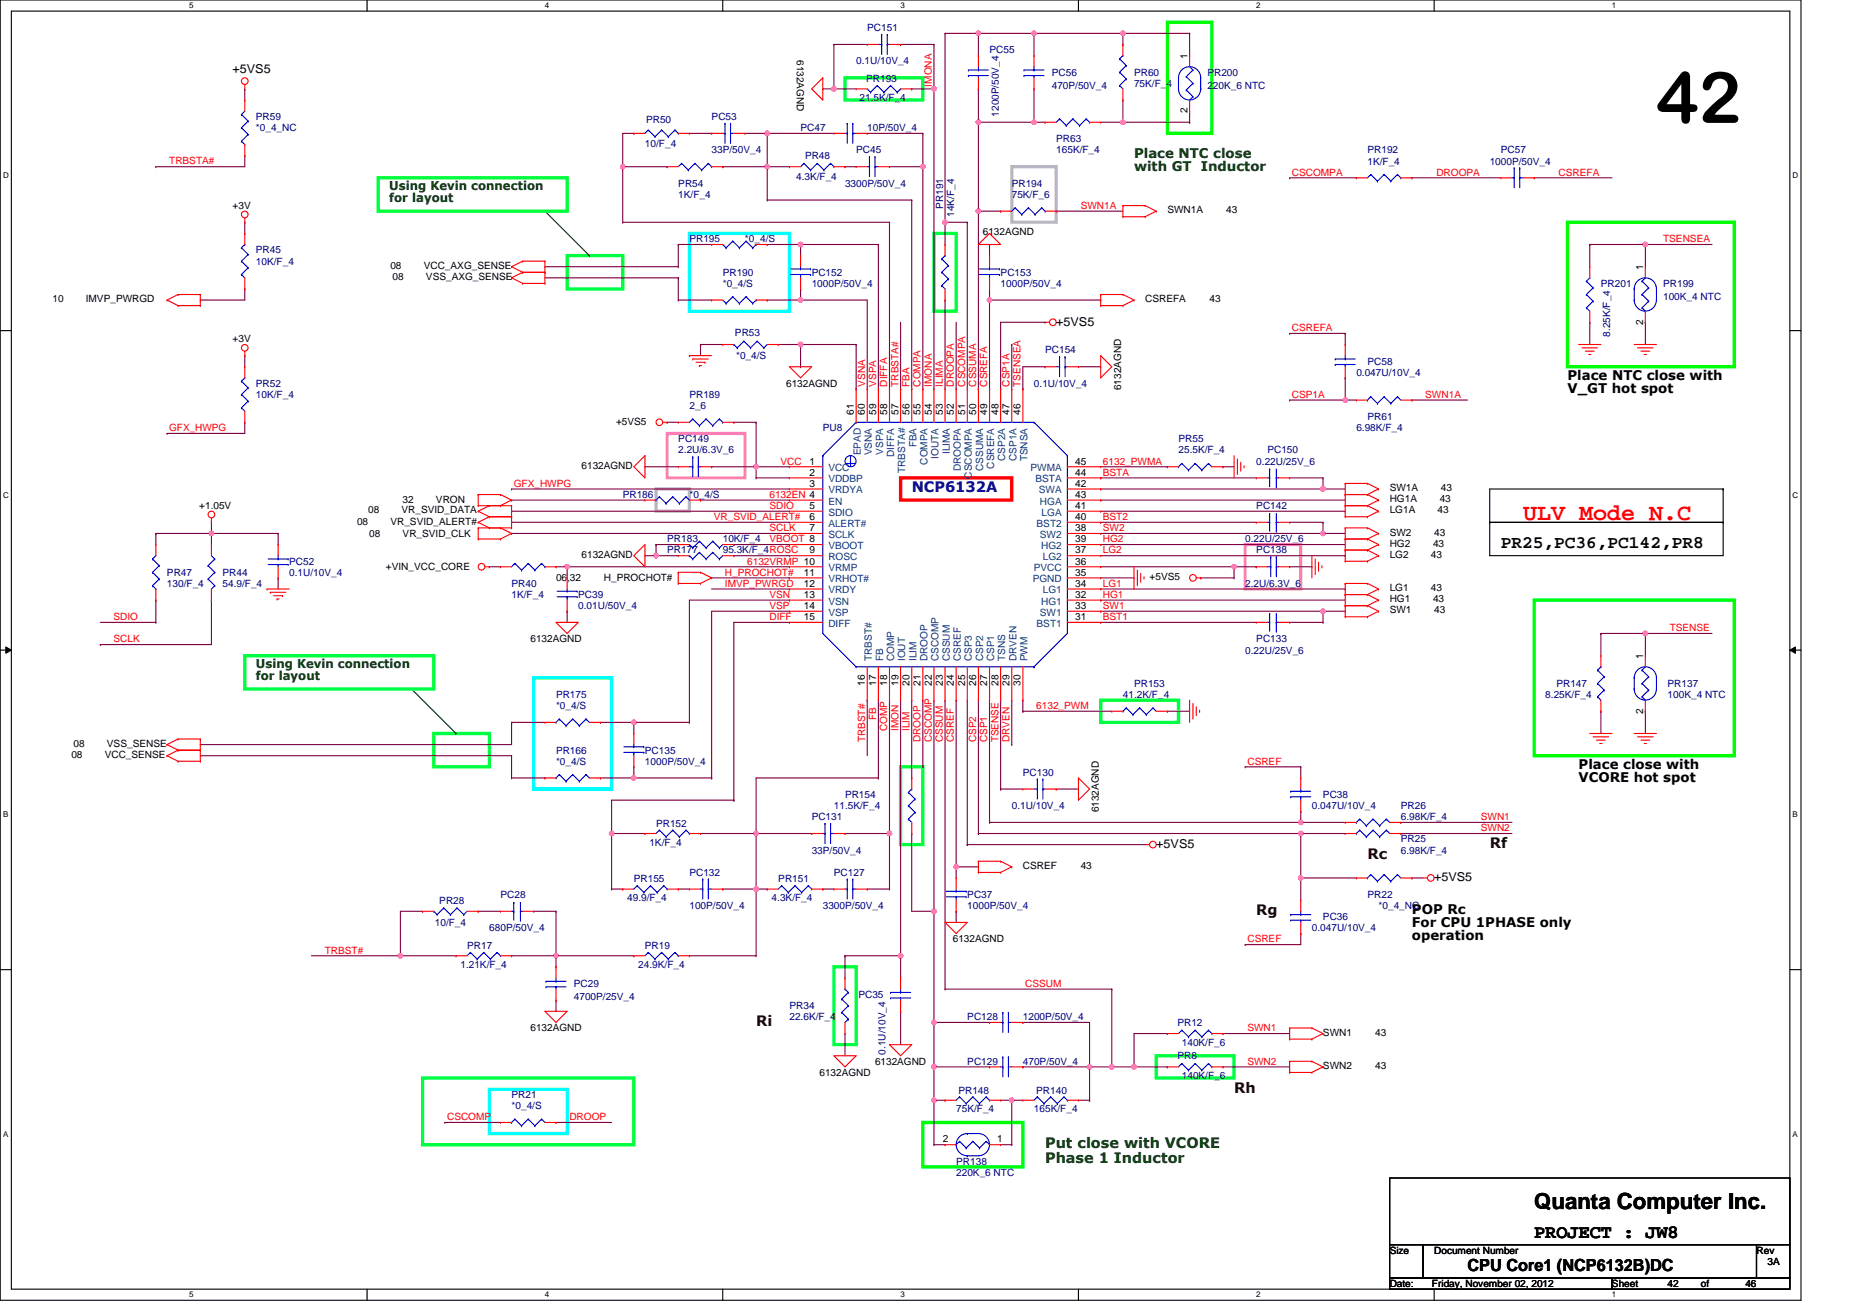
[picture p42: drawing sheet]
<svg xmlns="http://www.w3.org/2000/svg" width="297mm" height="210mm" viewBox="0 0 297 210" stroke-linecap="round" stroke-linejoin="round" font-family="sans-serif">
<defs><g id="words">
<text font-size="11.4" x="265" y="19.7">42</text>
<text font-size="3.7" fill="#f00" x="243.6" y="83.1">ULV Mode N.C</text>
<text font-size="3.6" x="245.4" y="193.5">Quanta Computer Inc.</text>
<text font-size="3" x="245.4" y="198.1">PROJECT : JW8</text>
<text font-size="2.8" x="240.1" y="87.7">PR25,PC36,PC142,PR8</text>
<text font-size="2.7" x="234.7" y="203.3">CPU Core1 (NCP6132B)DC</text>
<text font-size="2.3" fill="#000080" x="145.8" y="78.8">NCP6132A</text>
<g font-size="2.3" fill="#400000">
<text x="218.7" y="137.5">Rc</text>
<text x="238.3" y="135.7">Rf</text>
<text x="201" y="146.3">Rg</text>
<text x="120.9" y="164.1">Ri</text>
<text x="197.4" y="174.8">Rh</text>
</g>
<g font-size="2.3" fill="#004000">
<text x="167.2" y="183.7">Put close with VCORE</text>
<text x="167.2" y="186">Phase 1 Inductor</text>
</g>
<g font-size="2.1" fill="#004000">
<text x="181.4" y="25.3">Place NTC close</text>
<text x="181.4" y="27.4">with GT Inductor</text>
</g>
<g font-size="2.1">
<text x="250.7" y="60.8">Place NTC close with</text>
<text x="250.7" y="63">V_GT hot spot</text>
<text x="252.5" y="123.1">Place close with</text>
<text x="252.5" y="125.2">VCORE hot spot</text>
<text x="225.8" y="146.2">POP Rc</text>
<text x="225.8" y="148.3">For CPU 1PHASE only</text>
<text x="225.8" y="150.4">operation</text>
</g>
<g font-size="2">
<text x="37.2" y="11.7">+5VS5</text>
<text x="168.9" y="52.1">+5VS5</text>
<text x="185" y="135.7">+5VS5</text>
<text x="229.4" y="141">+5VS5</text>
</g>
<g font-size="2" fill="#004000">
<text x="62.3" y="30.4">Using Kevin connection</text>
<text x="62.3" y="32.4">for layout</text>
<text x="40.9" y="106.9">Using Kevin connection</text>
<text x="40.9" y="108.8">for layout</text>
</g>
<g font-size="1.6" fill="#000080">
<text x="138.7" y="5">PC151</text>
<text x="136.9" y="10.3">0.1U/10V_4</text>
<text x="158.3" y="8.5">PC55</text>
<text x="137.5" y="16.2">21.5K/F_4</text>
<text x="138.5" y="13.2">PR193</text>
<text x="168.2" y="12.1">PC56</text>
<text x="168.2" y="14.2">470P/50V_4</text>
<text x="181.4" y="12.1">PR60</text>
<text x="181.4" y="13.9">75K/F_4</text>
<text x="193.1" y="12.1">PR200</text>
<text x="193.1" y="14.2">220K_6 NTC</text>
<text x="40.9" y="19.2">PR59</text>
<text x="40.9" y="21">*0_4_NC</text>
<text x="103.2" y="23.5">10/F_4</text>
<text x="103.3" y="19.7">PR50</text>
<text x="113.8" y="19.2">PC53</text>
<text x="128.1" y="21">PC47</text>
<text x="138.7" y="21">10P/50V_4</text>
<text x="159.8" y="18.7" transform="rotate(-90 159.8 18.7)">1200P/50V_4</text>
<text x="168.9" y="22.8">PR63</text>
<text x="108.5" y="29.9">PR54</text>
<text x="113.8" y="24.5">33P/50V_4</text>
<text x="127.3" y="28.8">4.3K/F_4</text>
<text x="128.8" y="25.4">PR48</text>
<text x="135.2" y="29.9">3300P/50V_4</text>
<text x="136.9" y="24.5">PC45</text>
<text x="161.8" y="29.9">PR194</text>
<text x="168.9" y="24.5">165K/F_4</text>
<text x="218.7" y="24.5">PR192</text>
<text x="218.7" y="26.3">1K/F_4</text>
<text x="238.3" y="26.3">1000P/50V_4</text>
<text x="240.1" y="24.5">PC57</text>
<text x="108.5" y="31.7">1K/F_4</text>
<text x="150.9" y="33.4" transform="rotate(-90 150.9 33.4)">PR191</text>
<text x="152.6" y="34.7" transform="rotate(-90 152.6 34.7)">14K/F_4</text>
<text x="161.8" y="31.7">75K/F_6</text>
<text x="40.9" y="40.5">PR45</text>
<text x="110.3" y="38.8">PR195</text>
<text x="119.2" y="38.8">*0_4/S</text>
<text x="40.9" y="42.3">10K/F_4</text>
<text x="115.6" y="44.1">PR190</text>
<text x="115.6" y="45.9">*0_4/S</text>
<text x="129.8" y="44.1">PC152</text>
<text x="129.8" y="45.9">1000P/50V_4</text>
<text x="160.1" y="44.1">PC153</text>
<text x="160.1" y="45.9">1000P/50V_4</text>
<text x="256.1" y="45.9">PR201</text>
<text x="266" y="45.9">PR199</text>
<text x="117.6" y="53.7">PR53</text>
<text x="257.6" y="53.9" transform="rotate(-90 257.6 53.9)">8.25K/F_4</text>
<text x="266" y="48">100K_4 NTC</text>
<text x="117.7" y="57.4">*0_4/S</text>
<text x="167.2" y="56.5">PC154</text>
<text x="218.7" y="58.3">PC58</text>
<text x="40.9" y="61.9">PR52</text>
<text x="40.9" y="63.7">10K/F_4</text>
<text x="110.3" y="63.7">PR189</text>
<text x="110.3" y="65.4">2_6</text>
<text x="165.4" y="61.9">0.1U/10V_4</text>
<text x="217" y="60.1">0.047U/10V_4</text>
<text x="108.5" y="70.8">PC149</text>
<text x="131.6" y="69">PU8</text>
<text x="188.5" y="70.8">PR55</text>
<text x="217" y="69">6.98K/F_4</text>
<text x="218.7" y="67.2">PR61</text>
<text x="108.5" y="72.5">2.2U/6.3V_6</text>
<text x="188.5" y="72.5">25.5K/F_4</text>
<text x="201" y="74.3">0.22U/25V_6</text>
<text x="202.7" y="72.5">PC150</text>
<text x="99.6" y="79.7">PR186</text>
<text x="110.3" y="79.7">*0_4/S</text>
<text x="201" y="81.4">PC142</text>
<text x="106.7" y="88.6">PR177</text>
<text x="106.7" y="86.8">PR183</text>
<text x="115.6" y="88.6">95.3K/F_4ROSC</text>
<text x="115.6" y="86.8">10K/F_4</text>
<text x="199.2" y="86.8">0.22U/25V_6</text>
<text x="201" y="88.6">PC138</text>
<text x="26.7" y="92.1">PR47</text>
<text x="26.7" y="93.9">130/F_4</text>
<text x="35.6" y="92.1">PR44</text>
<text x="35.6" y="93.9">54.9/F_4</text>
<text x="46.3" y="90.3">PC52</text>
<text x="46.3" y="92.1">0.1U/10V_4</text>
<text x="81.8" y="93.9">PR40</text>
<text x="81.8" y="95.7">1K/F_4</text>
<text x="92.5" y="95.7">PC39</text>
<text x="199.2" y="93.9">2.2U/6.3V_6</text>
<text x="92.5" y="97.4">0.01U/50V_4</text>
<text x="199.2" y="104.6">0.22U/25V_6</text>
<text x="201" y="102.8">PC133</text>
<text x="88.9" y="111.7">PR175</text>
<text x="88.9" y="113.4">*0_4/S</text>
<text x="179.6" y="111.7">41.2K/F_4</text>
<text x="181.4" y="109.9">PR153</text>
<text x="247.2" y="111.7">8.25K/F_4</text>
<text x="249" y="109.9">PR147</text>
<text x="266.7" y="109.9">PR137</text>
<text x="266.7" y="111.7">100K_4 NTC</text>
<text x="88.9" y="120.6">PR166</text>
<text x="88.9" y="122.3">*0_4/S</text>
<text x="103.2" y="120.6">PC135</text>
<text x="103.2" y="122.3">1000P/50V_4</text>
<text x="163.6" y="124.1">PC130</text>
<text x="129.8" y="131.2">PC131</text>
<text x="133.4" y="129.4">11.5K/F_4</text>
<text x="135.2" y="127.7">PR154</text>
<text x="161.8" y="129.4">0.1U/10V_4</text>
<text x="209.8" y="129.4">0.047U/10V_4</text>
<text x="211.6" y="127.7">PC38</text>
<text x="224.1" y="129.4">PR26</text>
<text x="224.1" y="131.2">6.98K/F_4</text>
<text x="103.9" y="135.3">1K/F_4</text>
<text x="104.9" y="132.3">PR152</text>
<text x="129.8" y="136.6">33P/50V_4</text>
<text x="224.1" y="134.8">PR25</text>
<text x="224.1" y="136.6">6.98K/F_4</text>
<text x="80" y="143.7">PC28</text>
<text x="101.4" y="141.2">PR155</text>
<text x="110.3" y="140.1">PC132</text>
<text x="124.5" y="141.2">PR151</text>
<text x="133.4" y="140.1">PC127</text>
<text x="154.7" y="143.7">PC37</text>
<text x="218.7" y="143.7">PR22</text>
<text x="69.6" y="148.1">10/F_4</text>
<text x="70.3" y="144.6">PR28</text>
<text x="78.3" y="149">680P/50V_4</text>
<text x="100.3" y="144.2">49.9/F_4</text>
<text x="110.3" y="145.4">100P/50V_4</text>
<text x="123.4" y="144.2">4.3K/F_4</text>
<text x="131.6" y="145.4">3300P/50V_4</text>
<text x="154.7" y="145.4">1000P/50V_4</text>
<text x="209.8" y="149">0.047U/10V_4</text>
<text x="211.6" y="147.2">PC36</text>
<text x="220.5" y="145.4">*0_4_NC</text>
<text x="73.6" y="154.9">1.21K/F_4</text>
<text x="74.7" y="151.8">PR17</text>
<text x="102.1" y="154.9">24.9K/F_4</text>
<text x="103.2" y="151.8">PR19</text>
<text x="91.8" y="157.9">PC29</text>
<text x="91.8" y="160">4700P/25V_4</text>
<text x="126.3" y="161.4">PR34</text>
<text x="137.3" y="159.7">PC35</text>
<text x="126.3" y="163.2">22.6K/F_4</text>
<text x="154.7" y="163.2">PC128</text>
<text x="163.6" y="163.2">1200P/50V_4</text>
<text x="188.3" y="164.1">PR12</text>
<text x="189" y="167.3">140K/F_6</text>
<text x="141.6" y="168.7" transform="rotate(-90 141.6 168.7)">0.1U/10V_4</text>
<text x="154.7" y="170.3">PC129</text>
<text x="163.6" y="170.3">470P/50V_4</text>
<text x="188.3" y="169.4">PR8</text>
<text x="189" y="172.7">140K/F_6</text>
<text x="81.8" y="175.7">PR21</text>
<text x="81.8" y="177.5">*0_4/S</text>
<text x="152.9" y="178">75K/F_4</text>
<text x="153.3" y="175">PR148</text>
<text x="165.4" y="178">165K/F_4</text>
<text x="165.7" y="175">PR140</text>
<text x="152.9" y="186.3">PR138</text>
<text x="152.9" y="188.1">220K_6 NTC</text>
</g>
<g font-size="1.6">
<text x="127.5" y="9.6" transform="rotate(90 127.5 9.6)">6132AGND</text>
<text x="189.9" y="9.4" transform="rotate(-90 189.9 9.4)">1</text>
<text x="189.9" y="18.1" transform="rotate(-90 189.9 18.1)">2</text>
<text x="37.2" y="33.4">+3V</text>
<text x="186.7" y="34.1">SWN1A</text>
<text x="196.2" y="34.1">43</text>
<text x="157.2" y="37.5">6132AGND</text>
<text x="62.4" y="43">08</text>
<text x="62.8" y="44.8">08</text>
<text x="67.8" y="43">VCC_AXG_SENSE</text>
<text x="68.1" y="44.8">VSS_AXG_SENSE</text>
<text x="262.8" y="43.2" transform="rotate(-90 262.8 43.2)">1</text>
<text x="8.4" y="48.4">10</text>
<text x="13.7" y="48.4">IMVP_PWRGD</text>
<text x="183.2" y="48.4">CSREFA</text>
<text x="193.5" y="48.4">43</text>
<text x="262.8" y="51.9" transform="rotate(-90 262.8 51.9)">2</text>
<text x="37.2" y="54.8">+3V</text>
<text x="125.7" y="61.9">6132AGND</text>
<text x="179.3" y="62.4" transform="rotate(-90 179.3 62.4)">6132AGND</text>
<text x="98.5" y="67.9">+5VS5</text>
<text x="136.6" y="66.3" transform="rotate(-90 136.6 66.3)">61</text>
<text x="138.4" y="66.3" transform="rotate(-90 138.4 66.3)">60</text>
<text x="140.1" y="66.3" transform="rotate(-90 140.1 66.3)">59</text>
<text x="141.9" y="66.3" transform="rotate(-90 141.9 66.3)">58</text>
<text x="143.7" y="66.3" transform="rotate(-90 143.7 66.3)">57</text>
<text x="145.5" y="66.3" transform="rotate(-90 145.5 66.3)">56</text>
<text x="147.3" y="66.3" transform="rotate(-90 147.3 66.3)">55</text>
<text x="149" y="66.3" transform="rotate(-90 149 66.3)">54</text>
<text x="150.8" y="66.3" transform="rotate(-90 150.8 66.3)">53</text>
<text x="152.6" y="66.3" transform="rotate(-90 152.6 66.3)">52</text>
<text x="154.4" y="66.3" transform="rotate(-90 154.4 66.3)">51</text>
<text x="156.1" y="66.3" transform="rotate(-90 156.1 66.3)">50</text>
<text x="157.9" y="66.3" transform="rotate(-90 157.9 66.3)">49</text>
<text x="159.7" y="66.3" transform="rotate(-90 159.7 66.3)">48</text>
<text x="161.5" y="66.3" transform="rotate(-90 161.5 66.3)">47</text>
<text x="163.3" y="66.3" transform="rotate(-90 163.3 66.3)">46</text>
<text x="93" y="75">6132AGND</text>
<text x="129.5" y="77.9">3</text>
<text x="129.5" y="74.3">1</text>
<text x="129.5" y="76.1">2</text>
<text x="172" y="77.9">42</text>
<text x="172" y="76.1">44</text>
<text x="172" y="74.3">45</text>
<text x="31.9" y="81.4">+1.05V</text>
<text x="57.1" y="83.9">08</text>
<text x="58.9" y="82.1">08</text>
<text x="62.4" y="83.9">VR_SVID_ALERT#</text>
<text x="64.2" y="82.1">VR_SVID_DATA</text>
<text x="64.4" y="80.5">32</text>
<text x="69.7" y="80.5">VRON</text>
<text x="129.5" y="81.4">5</text>
<text x="129.5" y="83.2">6</text>
<text x="172" y="81.4">41</text>
<text x="172" y="83.2">40</text>
<text x="172" y="79.6">43</text>
<text x="222.3" y="78.6">SW1A</text>
<text x="222.3" y="80.4">HG1A</text>
<text x="222.3" y="82.1">LG1A</text>
<text x="229.9" y="82.1">43</text>
<text x="230.3" y="80.4">43</text>
<text x="230.5" y="78.6">43</text>
<text x="59.1" y="85.9">08</text>
<text x="64.4" y="85.9">VR_SVID_CLK</text>
<text x="93" y="89.3">6132AGND</text>
<text x="129.5" y="88.5">9</text>
<text x="129.5" y="85">7</text>
<text x="172" y="86.8">39</text>
<text x="172" y="85">38</text>
<text x="172" y="88.5">37</text>
<text x="222.3" y="89.3">LG2</text>
<text x="222.3" y="87.5">HG2</text>
<text x="222.3" y="85.7">SW2</text>
<text x="228.9" y="89.3">43</text>
<text x="229.2" y="87.5">43</text>
<text x="229.4" y="85.7">43</text>
<text x="61.7" y="91.2">+VIN_VCC_CORE</text>
<text x="88.9" y="93">06,32</text>
<text x="96.6" y="93">H_PROCHOT#</text>
<text x="128.6" y="92.1">11</text>
<text x="128.6" y="93.9">12</text>
<text x="128.6" y="95.7">13</text>
<text x="172" y="90.3">36</text>
<text x="172" y="92.1">35</text>
<text x="172" y="93.9">34</text>
<text x="172" y="95.7">32</text>
<text x="183.9" y="92.8">+5VS5</text>
<text x="222.3" y="94.6">LG1</text>
<text x="228.9" y="94.6">43</text>
<text x="128.6" y="97.4">14</text>
<text x="128.6" y="99.2">15</text>
<text x="172" y="97.4">33</text>
<text x="172" y="99.2">31</text>
<text x="222.3" y="98.2">SW1</text>
<text x="222.3" y="96.4">HG1</text>
<text x="229.2" y="96.4">43</text>
<text x="229.4" y="98.2">43</text>
<text x="84.8" y="102.8">6132AGND</text>
<text x="262.8" y="105.4" transform="rotate(-90 262.8 105.4)">1</text>
<text x="138.4" y="109.7" transform="rotate(-90 138.4 109.7)">16</text>
<text x="140.1" y="109.7" transform="rotate(-90 140.1 109.7)">17</text>
<text x="141.9" y="109.7" transform="rotate(-90 141.9 109.7)">18</text>
<text x="143.7" y="109.7" transform="rotate(-90 143.7 109.7)">19</text>
<text x="145.5" y="109.7" transform="rotate(-90 145.5 109.7)">20</text>
<text x="147.3" y="109.7" transform="rotate(-90 147.3 109.7)">21</text>
<text x="149" y="109.7" transform="rotate(-90 149 109.7)">22</text>
<text x="150.8" y="109.7" transform="rotate(-90 150.8 109.7)">23</text>
<text x="152.6" y="109.7" transform="rotate(-90 152.6 109.7)">24</text>
<text x="154.4" y="109.7" transform="rotate(-90 154.4 109.7)">25</text>
<text x="156.1" y="109.7" transform="rotate(-90 156.1 109.7)">26</text>
<text x="157.9" y="109.7" transform="rotate(-90 157.9 109.7)">27</text>
<text x="159.7" y="109.7" transform="rotate(-90 159.7 109.7)">28</text>
<text x="161.5" y="109.7" transform="rotate(-90 161.5 109.7)">29</text>
<text x="163.3" y="109.7" transform="rotate(-90 163.3 109.7)">30</text>
<text x="11.8" y="119.5">08</text>
<text x="17.1" y="119.5">VSS_SENSE</text>
<text x="262.8" y="114.2" transform="rotate(-90 262.8 114.2)">2</text>
<text x="11.4" y="121.3">08</text>
<text x="16.8" y="121.3">VCC_SENSE</text>
<text x="175.8" y="130" transform="rotate(-90 175.8 130)">6132AGND</text>
<text x="163.6" y="139">CSREF</text>
<text x="172.9" y="139">43</text>
<text x="152.4" y="150.8">6132AGND</text>
<text x="84.8" y="165">6132AGND</text>
<text x="211.6" y="165.7">SWN1</text>
<text x="220" y="165.7">43</text>
<text x="131.1" y="172.1">6132AGND</text>
<text x="140" y="170.3">6132AGND</text>
<text x="211.6" y="171">SWN2</text>
<text x="220" y="171">43</text>
<text x="150.8" y="182.8">2</text>
<text x="159.5" y="182.8">1</text>
<text x="222.3" y="200.6">Size</text>
<text x="229.4" y="200.6">Document Number</text>
<text x="281" y="200.6">Rev</text>
<text x="282.7" y="202.3">3A</text>
<text x="222.3" y="205.9">Date:</text>
<text x="229" y="205.9">Friday, November 02, 2012</text>
<text x="257.8" y="205.9">Sheet</text>
<text x="266.7" y="205.9">42</text>
<text x="272.1" y="205.9">of</text>
<text x="279.2" y="205.9">46</text>
</g>
<g font-size="1.6" fill="#f00">
<text x="149" y="13.9" transform="rotate(-90 149 13.9)">IMONA</text>
<text x="27.1" y="26.3">TRBSTA#</text>
<text x="206.6" y="28.1">CSCOMPA</text>
<text x="229.8" y="28.1">DROOPA</text>
<text x="249.3" y="28.1">CSREFA</text>
<text x="172.9" y="33.4">SWN1A</text>
<text x="266" y="38.8">TSENSEA</text>
<text x="206.6" y="53">CSREFA</text>
<text x="138.4" y="61.9" transform="rotate(-90 138.4 61.9)">VSNA</text>
<text x="140.1" y="61.9" transform="rotate(-90 140.1 61.9)">VSPA</text>
<text x="141.9" y="61.9" transform="rotate(-90 141.9 61.9)">DIFFA</text>
<text x="143.7" y="61.9" transform="rotate(-90 143.7 61.9)">TRBSTA#</text>
<text x="145.5" y="61.9" transform="rotate(-90 145.5 61.9)">FBA</text>
<text x="147.3" y="61.9" transform="rotate(-90 147.3 61.9)">COMPA</text>
<text x="149" y="61.9" transform="rotate(-90 149 61.9)">IMONA</text>
<text x="150.8" y="61.9" transform="rotate(-90 150.8 61.9)">ILIMA</text>
<text x="152.6" y="61.9" transform="rotate(-90 152.6 61.9)">DROOPA</text>
<text x="154.4" y="61.9" transform="rotate(-90 154.4 61.9)">CSCOMPA</text>
<text x="156.1" y="61.9" transform="rotate(-90 156.1 61.9)">CSSUMA</text>
<text x="157.9" y="61.9" transform="rotate(-90 157.9 61.9)">CSREFA</text>
<text x="161.5" y="61.9" transform="rotate(-90 161.5 61.9)">CSP1A</text>
<text x="163.3" y="61.9" transform="rotate(-90 163.3 61.9)">TSENSEA</text>
<text x="206.6" y="63.7">CSP1A</text>
<text x="228" y="63.7">SWN1A</text>
<text x="27.1" y="69">GFX_HWPG</text>
<text x="82.2" y="77.9">GFX_HWPG</text>
<text x="124.9" y="74.3">VCC</text>
<text x="176.4" y="76.1">BSTA</text>
<text x="176.4" y="74.3">6132_PWMA</text>
<text x="114.2" y="83.2">VR_SVID_ALERT#</text>
<text x="123.1" y="81.4">SDIO</text>
<text x="123.1" y="79.7">6132EN 4</text>
<text x="176.4" y="83.2">BST2</text>
<text x="123.1" y="85">SCLK</text>
<text x="123.1" y="86.8">VBOOT 8</text>
<text x="176.4" y="88.5">LG2</text>
<text x="176.4" y="85">SW2</text>
<text x="176.4" y="86.8">HG2</text>
<text x="116" y="92.1">H_PROCHOT#</text>
<text x="116" y="93.9">IMVP_PWRGD</text>
<text x="119.5" y="90.3">6132VRMP 10</text>
<text x="123.1" y="95.7">VSN</text>
<text x="176.4" y="93.9">LG1</text>
<text x="176.4" y="95.7">HG1</text>
<text x="18.2" y="99.2">SDIO</text>
<text x="123.1" y="99.2">DIFF</text>
<text x="123.1" y="97.4">VSP</text>
<text x="176.4" y="97.4">SW1</text>
<text x="176.4" y="99.2">BST1</text>
<text x="267.1" y="101">TSENSE</text>
<text x="18.2" y="102.8">SCLK</text>
<text x="165.7" y="113.4">6132_PWM</text>
<text x="138.4" y="118.8" transform="rotate(-90 138.4 118.8)">TRBST#</text>
<text x="140.1" y="115.2" transform="rotate(-90 140.1 115.2)">FB</text>
<text x="141.9" y="117" transform="rotate(-90 141.9 117)">COMP</text>
<text x="143.7" y="117" transform="rotate(-90 143.7 117)">IMON</text>
<text x="145.5" y="117" transform="rotate(-90 145.5 117)">ILIM</text>
<text x="147.3" y="118.8" transform="rotate(-90 147.3 118.8)">DROOP</text>
<text x="149" y="118.8" transform="rotate(-90 149 118.8)">CSCOMP</text>
<text x="150.8" y="118.8" transform="rotate(-90 150.8 118.8)">CSSUM</text>
<text x="152.6" y="118.8" transform="rotate(-90 152.6 118.8)">CSREF</text>
<text x="156.1" y="118.8" transform="rotate(-90 156.1 118.8)">CSP2</text>
<text x="157.9" y="118.8" transform="rotate(-90 157.9 118.8)">CSP1</text>
<text x="159.7" y="118.8" transform="rotate(-90 159.7 118.8)">TSENSE</text>
<text x="161.5" y="118.8" transform="rotate(-90 161.5 118.8)">DRVEN</text>
<text x="199.5" y="122.3">CSREF</text>
<text x="236.9" y="131.2">SWN1</text>
<text x="236.9" y="133">SWN2</text>
<text x="52" y="152.6">TRBST#</text>
<text x="199.5" y="150.8">CSREF</text>
<text x="164" y="157.9">CSSUM</text>
<text x="199.5" y="165">SWN1</text>
<text x="199.5" y="170.3">SWN2</text>
<text x="71.5" y="179.2">CSCOMP</text>
<text x="91.1" y="179.2">DROOP</text>
</g>
<g font-size="1.6" fill="#004080">
<text x="146.6" y="71.6" transform="rotate(-90 146.6 71.6)">FBA</text>
<text x="132.5" y="75.4">VCC</text>
<text x="132.5" y="77.2">VDDBP</text>
<text x="137.7" y="72.8" transform="rotate(-90 137.7 72.8)">EPAD</text>
<text x="139.5" y="72.8" transform="rotate(-90 139.5 72.8)">VSNA</text>
<text x="141.2" y="72.7" transform="rotate(-90 141.2 72.7)">VSPA</text>
<text x="143" y="73.1" transform="rotate(-90 143 73.1)">DIFFA</text>
<text x="144.8" y="75.7" transform="rotate(-90 144.8 75.7)">TRBSTA#</text>
<text x="148.4" y="74.4" transform="rotate(-90 148.4 74.4)">COMPA</text>
<text x="150.1" y="73.4" transform="rotate(-90 150.1 73.4)">IOUTA</text>
<text x="151.9" y="72.7" transform="rotate(-90 151.9 72.7)">ILIMA</text>
<text x="153.7" y="75.4" transform="rotate(-90 153.7 75.4)">DROOPA</text>
<text x="155.5" y="76.6" transform="rotate(-90 155.5 76.6)">CSCOMPA</text>
<text x="157.2" y="75.3" transform="rotate(-90 157.2 75.3)">CSSUMA</text>
<text x="159" y="75" transform="rotate(-90 159 75)">CSREFA</text>
<text x="160.8" y="73.7" transform="rotate(-90 160.8 73.7)">CSP2A</text>
<text x="162.6" y="73.7" transform="rotate(-90 162.6 73.7)">CSP1A</text>
<text x="164.4" y="73.8" transform="rotate(-90 164.4 73.8)">TSNSA</text>
<text x="164.8" y="75.4">PWMA</text>
<text x="165.6" y="77.2">BSTA</text>
<text x="132.5" y="80.7">EN</text>
<text x="132.5" y="82.5">SDIO</text>
<text x="132.5" y="78.9">VRDYA</text>
<text x="166.2" y="78.9">SWA</text>
<text x="166.4" y="80.7">HGA</text>
<text x="166.6" y="82.5">LGA</text>
<text x="132.5" y="84.3">ALERT#</text>
<text x="132.5" y="89.6">ROSC</text>
<text x="132.5" y="86.1">SCLK</text>
<text x="132.5" y="87.8">VBOOT</text>
<text x="165.8" y="84.3">BST2</text>
<text x="166.3" y="86.1">SW2</text>
<text x="166.5" y="87.8">HG2</text>
<text x="166.8" y="89.6">LG2</text>
<text x="132.5" y="93.2">VRHOT#</text>
<text x="132.5" y="91.4">VRMP</text>
<text x="132.5" y="95">VRDY</text>
<text x="165.2" y="93.2">PGND</text>
<text x="165.4" y="91.4">PVCC</text>
<text x="166.8" y="95">LG1</text>
<text x="132.5" y="98.5">VSP</text>
<text x="132.5" y="100.3">DIFF</text>
<text x="132.5" y="96.7">VSN</text>
<text x="165.8" y="100.3">BST1</text>
<text x="166.3" y="98.5">SW1</text>
<text x="166.5" y="96.7">HG1</text>
<text x="139.5" y="105.8" transform="rotate(-90 139.5 105.8)">TRBST#</text>
<text x="141.2" y="105.8" transform="rotate(-90 141.2 105.8)">FB</text>
<text x="143" y="105.8" transform="rotate(-90 143 105.8)">COMP</text>
<text x="144.8" y="105.8" transform="rotate(-90 144.8 105.8)">IOUT</text>
<text x="146.6" y="105.8" transform="rotate(-90 146.6 105.8)">ILIM</text>
<text x="148.4" y="105.8" transform="rotate(-90 148.4 105.8)">DROOP</text>
<text x="150.1" y="105.8" transform="rotate(-90 150.1 105.8)">CSCOMP</text>
<text x="151.9" y="105.8" transform="rotate(-90 151.9 105.8)">CSSUM</text>
<text x="153.7" y="105.8" transform="rotate(-90 153.7 105.8)">CSREF</text>
<text x="155.5" y="105.8" transform="rotate(-90 155.5 105.8)">CSP3</text>
<text x="157.2" y="105.8" transform="rotate(-90 157.2 105.8)">CSP2</text>
<text x="159" y="105.8" transform="rotate(-90 159 105.8)">CSP1</text>
<text x="160.8" y="105.8" transform="rotate(-90 160.8 105.8)">TSNS</text>
<text x="162.6" y="105.8" transform="rotate(-90 162.6 105.8)">DRVEN</text>
<text x="164.4" y="105.8" transform="rotate(-90 164.4 105.8)">PWM</text>
</g>
<g font-size="1.3">
<text x="30.3" y="1.3">5</text>
<text x="87.2" y="1.3">4</text>
<text x="144.1" y="1.3">3</text>
<text x="201" y="1.3">2</text>
<text x="257.8" y="1.3">1</text>
<text x=".5" y="28.5">D</text>
<text x="286.7" y="28.5">D</text>
<text x=".5" y="79.6">C</text>
<text x="286.7" y="79.6">C</text>
<text x=".5" y="130.7">B</text>
<text x="286.7" y="130.7">B</text>
<text x=".5" y="181.8">A</text>
<text x="286.7" y="181.8">A</text>
<text x="30.3" y="207.6">5</text>
<text x="87.2" y="207.6">4</text>
<text x="144.1" y="207.6">3</text>
<text x="201" y="207.6">2</text>
<text x="257.8" y="207.6">1</text>
</g>
</g></defs>
<path d="M0 0h288.1v208h-288.1zM1.8 1.8h284.5v204.4h-284.5z" fill="none" stroke="#000" stroke-width=".18"/>
<g fill="#fff">
<path d="M30.3 .2h.7v1.4h-.7z"/>
<path d="M30.3 206.4h.7v1.4h-.7z"/>
</g>
<path d="M58.7 0v1.8M58.7 206.2v1.8" fill="none" stroke="#000" stroke-width=".18"/>
<g fill="#fff">
<path d="M87.2 .2h.7v1.4h-.7z"/>
<path d="M87.2 206.4h.7v1.4h-.7z"/>
</g>
<path d="M115.6 0v1.8M115.6 206.2v1.8" fill="none" stroke="#000" stroke-width=".18"/>
<g fill="#fff">
<path d="M144.1 .2h.7v1.4h-.7z"/>
<path d="M144.1 206.4h.7v1.4h-.7z"/>
</g>
<path d="M172.5 0v1.8M172.5 206.2v1.8" fill="none" stroke="#000" stroke-width=".18"/>
<g fill="#fff">
<path d="M201 .2h.7v1.4h-.7z"/>
<path d="M201 206.4h.7v1.4h-.7z"/>
</g>
<path d="M229.4 0v1.8M229.4 206.2v1.8" fill="none" stroke="#000" stroke-width=".18"/>
<g fill="#fff">
<path d="M257.8 .2h.8v1.4h-.8z"/>
<path d="M257.8 206.4h.8v1.4h-.8z"/>
<path d="M.5 27.3h.9v1.5h-.9z"/>
<path d="M286.7 27.3h1v1.5h-1z"/>
<path d="M.5 78.5h.9v1.4h-.9z"/>
<path d="M286.7 78.5h1v1.4h-1z"/>
</g>
<path d="M0 52.9h1.8M286.3 52.9h1.8" fill="none" stroke="#000" stroke-width=".18"/>
<g fill="#fff">
<path d="M.5 129.6h.8v1.4h-.8z"/>
<path d="M286.7 129.6h.9v1.4h-.9z"/>
</g>
<path d="M0 104h1.8M286.3 104h1.8" fill="none" stroke="#000" stroke-width=".18"/>
<path d="M.9 103.5l.9 .5-.9 .5zM286.3 104l.9-.5v1z" fill="#000"/>
<path d="M.9 103.5l.9 .5-.9 .5zM286.3 104l.9-.5v1z" fill="none" stroke="#000" stroke-width=".16"/>
<g fill="#fff">
<path d="M.5 180.7h.8v1.4h-.8z"/>
<path d="M286.7 180.7h.9v1.4h-.9z"/>
</g>
<path d="M275.6 78.2h.1M275.6 78.2h-37.3v5.4M275.6 78.2v5.4M238.3 83.6h37.3v5.3h-37.3zM238.3 83.6h.1M238.3 83.6h37.3M275.6 83.6h.1M0 155.1h1.8M286.3 155.1h1.8" fill="none" stroke="#000" stroke-width=".18"/>
<path d="M186.7 3.6h7.1v17.7h-7.1zM250.7 35.6h26.7v23.1h-26.7zM245.4 96h32v24.9h-32zM147.6 179.6h16v7.1h-16z" fill="none" stroke="#0f0" stroke-width=".53"/>
<path d="M135.2 12.4h12.4v3.6h-12.4zM60.5 28.4h30.2v5.4h-30.2zM149.4 37.3h3.5v12.5h-3.5zM90.7 40.9h8.9v5.3h-8.9zM39.2 104.9h30.2v5.3h-30.2zM69.4 117.3h8.9v5.4h-8.9zM176.1 112h12.4v3.6h-12.4zM144.1 122.7h3.5v12.4h-3.5zM133.4 154.7h3.5v12.4h-3.5zM67.6 172.5h33.8v10.6h-33.8zM185 168.9h12.4v3.6h-12.4z" fill="none" stroke="#00ff40" stroke-width=".53"/>
<path d="M87.2 33.8l7.1 7.1M94.3 40.9h.1M65.8 110.2l7.1 7.1M72.9 117.3h.1" fill="none" stroke="#004000" stroke-width=".18"/>
<path d="M144.1 76.5h17.7v3.5h-17.7z" fill="none" stroke="#f00" stroke-width=".53"/>
<path d="M161.8 26.7h7.1v8.9h-7.1zM104.9 78.2h5.4v3.6h-5.4z" fill="none" stroke="#c0c0c0" stroke-width=".53"/>
<path d="M106.7 69.3h12.5v7.2h-12.5zM199.2 87.1h8.9v7.1h-8.9z" fill="none" stroke="#ff80ff" stroke-width=".53"/>
<path d="M110.3 37.3h16v12.5h-16zM85.4 108.5h12.4v17.7h-12.4zM78.3 174.2h12.4v7.2h-12.4z" fill="none" stroke="#0ff" stroke-width=".53"/>
<g fill="none" stroke="#800040" stroke-width=".18">
<path d="M165.4 19.6h1.8M167.2 19.6h.1M99.6 26.7h7.1M106.7 26.7h.1M128.1 39.1h.1M128.1 39.1h12.4M138.7 21.3h8.9M147.6 21.3h.1M158.3 48h17.8M176.1 48h.1M113.8 92.5h12.5M126.3 92.5h.1"/>
<path d="M197.4 90.7h3.6M201 90.7h.1M211.6 85.3h.1M211.6 83.6v1.7M120.9 133.3v8.9M120.9 142.2h.1M149.4 176h.1M149.4 170.7v5.3M163.6 163.6h.1M163.6 163.6h10.7M172.5 176h1.8M174.3 176h.1"/>
</g>
<circle cx="149.4" cy="170.7" r=".35" fill="#f0f"/>
<circle cx="149.4" cy="170.7" r=".35" fill="none" stroke="#f0f" stroke-width=".18"/>
<circle cx="149.4" cy="176" r=".35" fill="#f0f"/>
<circle cx="149.4" cy="176" r=".35" fill="none" stroke="#f0f" stroke-width=".18"/>
<path d="M156.5 33.8v28.4M156.5 62.2h.1" fill="none" stroke="#800040" stroke-width=".18"/>
<circle cx="156.5" cy="33.8" r=".35" fill="#f0f"/>
<circle cx="156.5" cy="33.8" r=".35" fill="none" stroke="#f0f" stroke-width=".18"/>
<g fill="none" stroke="#800040" stroke-width=".18">
<path d="M165.4 14.2h.1M165.4 14.2v5.4M122.7 32h23.1M140.5 39.1h.1M140.5 39.1v23.1M142.3 26.7h5.3M145.8 32h.1M147.6 26.7h.1M104.9 88.9h.1M104.9 88.9h3.6M110.3 96v19.6M176.1 88.9h39.1"/>
<path d="M215.2 88.9h.1M110.3 115.6h.1M186.7 113.8h.1M186.7 113.8h3.6M256.1 113.8h.1M256.1 113.8v3.5M224.1 133.3h.1M224.1 133.3h17.7M199.2 151.1h.1M199.2 151.1h8.9M174.3 176h.1M174.3 170.7v5.3"/>
<path d="M195.6 170.7h.1M195.6 170.7h10.7"/>
</g>
<circle cx="174.3" cy="170.7" r=".35" fill="#f0f"/>
<circle cx="174.3" cy="170.7" r=".35" fill="none" stroke="#f0f" stroke-width=".18"/>
<path d="M103.2 74.7h.1M103.2 74.7h5.3M176.1 85.3h.1M176.1 94.2h39.1M176.1 85.3h35.5M211.6 97.8h3.6M215.2 97.8h.1M215.2 94.2h.1M97.8 142.2h1.8M99.6 142.2h.1M151.2 158.2h26.6M177.8 158.2h.1" fill="none" stroke="#800040" stroke-width=".18"/>
<circle cx="211.6" cy="85.3" r=".35" fill="#f0f"/>
<circle cx="211.6" cy="85.3" r=".35" fill="none" stroke="#f0f" stroke-width=".18"/>
<g fill="none" stroke="#800040" stroke-width=".18">
<path d="M156.5 19.6v14.2M179.6 16h.1M179.6 16v3.6M99.6 21.3h1.8M101.4 21.3h.1M122.7 21.3h.1M122.7 21.3h10.7M122.7 26.7h3.6M126.3 26.7h.1M147.6 26.7h.1M147.6 21.3v5.4M156.5 33.8h.1"/>
<path d="M158.3 39.1h.1M158.3 39.1v1.8M254.3 39.1h.1M254.3 39.1v3.6M112.1 55.1h.1M112.1 55.1v1.8M128.1 55.1h8.8M136.9 55.1h.1M81.8 81.8h.1M81.8 81.8h44.5M208.1 133.3h.1M208.1 133.3h7.1"/>
<path d="M181.4 170.7h5.3M186.7 170.7h.1M195.6 165.4h.1M195.6 165.4h10.7"/>
</g>
<circle cx="181.4" cy="170.7" r=".35" fill="#f0f"/>
<circle cx="181.4" cy="170.7" r=".35" fill="none" stroke="#f0f" stroke-width=".18"/>
<path d="M190.3 19.6h.1M190.3 17.8v1.8M135.2 26.7h.1M135.2 26.7h1.7M144.1 161.8h.1M144.1 161.8v5.3M160.1 176h1.7M161.8 176h.1" fill="none" stroke="#800040" stroke-width=".18"/>
<circle cx="161.8" cy="176" r=".35" fill="#f0f"/>
<circle cx="161.8" cy="176" r=".35" fill="none" stroke="#f0f" stroke-width=".18"/>
<path d="M156.5 5.3h23.1M165.4 5.3h.1M179.6 5.3h.1M149.4 163.6h8.9M158.3 163.6h.1" fill="none" stroke="#800040" stroke-width=".18"/>
<circle cx="156.5" cy="5.3" r=".35" fill="#f0f"/>
<circle cx="156.5" cy="5.3" r=".35" fill="none" stroke="#f0f" stroke-width=".18"/>
<circle cx="165.4" cy="5.3" r=".35" fill="#f0f"/>
<circle cx="165.4" cy="5.3" r=".35" fill="none" stroke="#f0f" stroke-width=".18"/>
<path d="M90.7 90.7h35.6M126.3 90.7h.1M115.6 142.2h.1M115.6 142.2h5.3" fill="none" stroke="#800040" stroke-width=".18"/>
<circle cx="90.7" cy="90.7" r=".35" fill="#f0f"/>
<circle cx="90.7" cy="90.7" r=".35" fill="none" stroke="#f0f" stroke-width=".18"/>
<path d="M149.4 14.2h.1M149.4 14.2v48M120.9 124.5h19.6M140.5 124.5h.1" fill="none" stroke="#800040" stroke-width=".18"/>
<circle cx="149.4" cy="14.2" r=".35" fill="#f0f"/>
<circle cx="149.4" cy="14.2" r=".35" fill="none" stroke="#f0f" stroke-width=".18"/>
<g fill="none" stroke="#800040" stroke-width=".18">
<path d="M179.6 7.1h.1M179.6 5.3v1.8M99.6 35.6h42.7M122.7 21.3h.1M122.7 21.3v5.4M142.3 35.6h.1M145.8 32v30.2M152.9 51.6v10.6M158.3 48h.1M158.3 46.2v1.8M161.8 55.1h.1M161.8 55.1v7.1"/>
<path d="M263.2 51.6h.1M263.2 51.6v3.5M81.8 78.2h.1M81.8 78.2h44.5M145.8 62.2h.1M152.9 62.2h.1M215.2 64h.1M215.2 64h1.8M117.4 88.9h.1M117.4 99.6h8.9M117.4 88.9h8.9M126.3 99.6h.1"/>
<path d="M256.1 101.3h.1M256.1 101.3h7.1M97.8 128h19.6M117.4 128h.1M135.2 133.3h.1M135.2 133.3h7.1M108.5 142.2h.1M108.5 142.2h1.8M135.2 152.9h.1M135.2 152.9h8.9M152.9 145.8h.1M152.9 145.8v1.8"/>
</g>
<circle cx="122.7" cy="26.7" r=".35" fill="#f0f"/>
<circle cx="122.7" cy="26.7" r=".35" fill="none" stroke="#f0f" stroke-width=".18"/>
<path d="M179.6 19.6h10.7M190.3 19.6h.1M113.8 97.8h12.5M126.3 97.8h.1M206.3 99.6h5.3M211.6 99.6h.1M161.8 176h.1M161.8 176v7.1M163.6 170.7h.1M163.6 170.7h10.7" fill="none" stroke="#800040" stroke-width=".18"/>
<circle cx="179.6" cy="19.6" r=".35" fill="#f0f"/>
<circle cx="179.6" cy="19.6" r=".35" fill="none" stroke="#f0f" stroke-width=".18"/>
<path d="M119.2 21.3h3.5M122.7 21.3h.1M254.3 39.1h.1M254.3 39.1h8.9M158.3 112v19.6M158.3 131.6h.1M181.4 165.4h5.3M186.7 165.4h.1" fill="none" stroke="#800040" stroke-width=".18"/>
<circle cx="122.7" cy="21.3" r=".35" fill="#f0f"/>
<circle cx="122.7" cy="21.3" r=".35" fill="none" stroke="#f0f" stroke-width=".18"/>
<path d="M151.2 112v46.2M156.5 112v21.3M97.8 133.3h.1M97.8 128v5.3M156.5 133.3h.1M158.3 131.6h49.8M208.1 131.6h.1M151.2 158.2h.1M149.4 176h1.8M151.2 176h.1" fill="none" stroke="#800040" stroke-width=".18"/>
<circle cx="208.1" cy="131.6" r=".35" fill="#f0f"/>
<circle cx="208.1" cy="131.6" r=".35" fill="none" stroke="#f0f" stroke-width=".18"/>
<g fill="none" stroke="#800040" stroke-width=".18">
<path d="M176.1 19.6h3.5M179.6 19.6h.1M154.7 35.6h.1M154.7 35.6v26.6M113.8 97.8v26.7M113.8 124.5h.1M154.7 135.1h.1M154.7 135.1h28.5M149.4 145.8v17.8M149.4 163.6h.1M149.4 176v7.1M181.4 170.7h.1"/>
<path d="M181.4 165.4v5.3M149.4 183.1h.1"/>
</g>
<circle cx="149.4" cy="145.8" r=".35" fill="#f0f"/>
<circle cx="149.4" cy="145.8" r=".35" fill="none" stroke="#f0f" stroke-width=".18"/>
<circle cx="149.4" cy="163.6" r=".35" fill="#f0f"/>
<circle cx="149.4" cy="163.6" r=".35" fill="none" stroke="#f0f" stroke-width=".18"/>
<path d="M142.3 112v21.3M142.3 133.3h.1" fill="none" stroke="#800040" stroke-width=".18"/>
<circle cx="142.3" cy="133.3" r=".35" fill="#f0f"/>
<circle cx="142.3" cy="133.3" r=".35" fill="none" stroke="#f0f" stroke-width=".18"/>
<path d="M112.1 55.1h.1M112.1 55.1h3.5M113.8 94.2h12.5M126.3 94.2h.1M176.1 97.8h.1M176.1 97.8h35.5M160.1 112v14.2M160.1 126.2h.1M177.8 158.2v12.5M177.8 170.7h.1" fill="none" stroke="#800040" stroke-width=".18"/>
<circle cx="177.8" cy="170.7" r=".35" fill="#f0f"/>
<circle cx="177.8" cy="170.7" r=".35" fill="none" stroke="#f0f" stroke-width=".18"/>
<path d="M151.2 5.3v30.3M151.2 35.6h.1" fill="none" stroke="#800040" stroke-width=".18"/>
<circle cx="151.2" cy="35.6" r=".35" fill="#f0f"/>
<circle cx="151.2" cy="35.6" r=".35" fill="none" stroke="#f0f" stroke-width=".18"/>
<g fill="none" stroke="#800040" stroke-width=".18">
<path d="M99.6 35.6h.1M99.6 26.7v8.9M142.3 35.6v26.6M128.1 58.7h.1M128.1 55.1v3.6M151.2 48h.1M151.2 48v14.2M158.3 48v14.2M160.1 51.6h.1M160.1 51.6v10.6M142.3 62.2h.1M158.3 62.2h.1"/>
<path d="M135.2 165.4h.1M135.2 165.4v3.5M149.4 183.1h1.8M151.2 183.1h.1"/>
</g>
<circle cx="158.3" cy="48" r=".35" fill="#f0f"/>
<circle cx="158.3" cy="48" r=".35" fill="none" stroke="#f0f" stroke-width=".18"/>
<path d="M211.6 97.8h.1M211.6 97.8v1.8M101.4 124.5h12.4M113.8 124.5h.1M149.4 170.7h8.9M158.3 170.7h.1" fill="none" stroke="#800040" stroke-width=".18"/>
<circle cx="211.6" cy="97.8" r=".35" fill="#f0f"/>
<circle cx="211.6" cy="97.8" r=".35" fill="none" stroke="#f0f" stroke-width=".18"/>
<g fill="none" stroke="#800040" stroke-width=".18">
<path d="M110.3 21.3h3.5M113.8 21.3h.1M122.7 32h.1M122.7 26.7v5.3M168.9 33.8h.1M168.9 33.8h10.7M124.5 55.1h3.6M128.1 55.1h.1M138.7 48v14.2M206.3 53.3h.1M206.3 53.3h8.9M254.3 51.6h.1"/>
<path d="M254.3 51.6v3.5M138.7 62.2h.1M195.6 74.7h.1M195.6 74.7h1.8M81.8 83.6h.1M81.8 85.3h.1M81.8 83.6h44.5M81.8 85.3h44.5M117.4 99.6v28.4M206.3 90.7h3.5M209.8 90.7h.1M161.8 119.1h.1"/>
<path d="M161.8 112v7.1M163.6 113.8h.1M163.6 112v1.8M117.4 128h.1"/>
</g>
<circle cx="128.1" cy="55.1" r=".35" fill="#f0f"/>
<circle cx="128.1" cy="55.1" r=".35" fill="none" stroke="#f0f" stroke-width=".18"/>
<path d="M179.6 5.3h10.7M190.3 5.3h.1" fill="none" stroke="#800040" stroke-width=".18"/>
<circle cx="179.6" cy="5.3" r=".35" fill="#f0f"/>
<circle cx="179.6" cy="5.3" r=".35" fill="none" stroke="#f0f" stroke-width=".18"/>
<g fill="none" stroke="#800040" stroke-width=".18">
<path d="M156.5 8.9h.1M156.5 5.3v3.6M136.9 55.1v7.1M136.9 62.2h.1M112.1 80h.1M112.1 80h14.2M176.1 92.5h5.3M181.4 92.5h.1M154.7 112v23.1M120.9 133.3h.1M120.9 124.5v8.8M120.9 133.3h8.9"/>
<path d="M129.8 133.3h.1M154.7 135.1h.1M174.3 170.7h3.5M177.8 170.7h.1"/>
</g>
<circle cx="120.9" cy="133.3" r=".35" fill="#f0f"/>
<circle cx="120.9" cy="133.3" r=".35" fill="none" stroke="#f0f" stroke-width=".18"/>
<path d="M176.1 90.7h21.3M192.1 92.5h.1M192.1 92.5h5.3M197.4 90.7h.1M97.8 133.3v8.9M224.1 131.6h.1M224.1 131.6h17.7M97.8 142.2h.1" fill="none" stroke="#800040" stroke-width=".18"/>
<circle cx="197.4" cy="90.7" r=".35" fill="#f0f"/>
<circle cx="197.4" cy="90.7" r=".35" fill="none" stroke="#f0f" stroke-width=".18"/>
<path d="M190.3 8.9h.1M190.3 5.3v3.6M110.3 96h16M126.3 96h.1M97.8 133.3h5.4M103.2 133.3h.1M149.4 170.7h.1M149.4 163.6v7.1" fill="none" stroke="#800040" stroke-width=".18"/>
<circle cx="97.8" cy="133.3" r=".35" fill="#f0f"/>
<circle cx="97.8" cy="133.3" r=".35" fill="none" stroke="#f0f" stroke-width=".18"/>
<g fill="none" stroke="#800040" stroke-width=".18">
<path d="M133.4 14.2h.1M133.4 14.2h3.5M145.8 14.2h.1M145.8 14.2h3.6M156.5 14.2h.1M156.5 14.2v5.4M165.4 8.9h.1M165.4 5.3v3.6M99.6 26.7h.1M99.6 21.3v5.4M156.5 33.8h3.6M160.1 33.8h.1"/>
<path d="M163.6 58.7v3.5M163.6 62.2h.1M117.4 87.1h.1M117.4 87.1h8.9M176.1 99.6h.1M176.1 99.6h24.9M197.4 92.5h.1M197.4 90.7v1.8M206.3 83.6h5.3M211.6 83.6h.1M112.1 133.3h.1M112.1 133.3h8.8"/>
<path d="M142.3 133.3v8.9M120.9 142.2h1.8M122.7 142.2h.1M142.3 142.2h.1M174.3 170.7h.1M174.3 163.6v7.1M177.8 170.7h3.6M181.4 170.7h.1"/>
</g>
<circle cx="99.6" cy="26.7" r=".35" fill="#f0f"/>
<circle cx="99.6" cy="26.7" r=".35" fill="none" stroke="#f0f" stroke-width=".18"/>
<path d="M156.5 19.6h8.9M165.4 19.6h.1M140.5 112v12.5M140.5 124.5h.1" fill="none" stroke="#800040" stroke-width=".18"/>
<circle cx="156.5" cy="19.6" r=".35" fill="#f0f"/>
<circle cx="156.5" cy="19.6" r=".35" fill="none" stroke="#f0f" stroke-width=".18"/>
<circle cx="165.4" cy="19.6" r=".35" fill="#f0f"/>
<circle cx="165.4" cy="19.6" r=".35" fill="none" stroke="#f0f" stroke-width=".18"/>
<path d="M144.1 7.1h.1M144.1 7.1h5.3M115.6 26.7h.1M115.6 26.7h7.1M147.6 26.7v35.5M147.6 62.2h.1M104.9 87.1h.1M104.9 87.1h3.6M263.2 113.8h.1M263.2 113.8v3.5" fill="none" stroke="#800040" stroke-width=".18"/>
<circle cx="147.6" cy="26.7" r=".35" fill="#f0f"/>
<circle cx="147.6" cy="26.7" r=".35" fill="none" stroke="#f0f" stroke-width=".18"/>
<path d="M144.1 112v44.5M145.8 112v12.5M145.8 124.5h.1M145.8 133.3h.1M145.8 133.3v12.5h3.6M135.2 152.9h.1M135.2 152.9v3.6M144.1 152.9h.1M149.4 145.8h.1" fill="none" stroke="#800040" stroke-width=".18"/>
<circle cx="144.1" cy="152.9" r=".35" fill="#f0f"/>
<circle cx="144.1" cy="152.9" r=".35" fill="none" stroke="#f0f" stroke-width=".18"/>
<path d="M147.6 112v10.7M149.4 112v33.8M147.6 122.7h.1M64 152.9h.1M64 145.8v7.1M85.4 145.8h3.5M88.9 145.8h.1M149.4 145.8h.1" fill="none" stroke="#800040" stroke-width=".18"/>
<circle cx="64" cy="152.9" r=".35" fill="#f0f"/>
<circle cx="64" cy="152.9" r=".35" fill="none" stroke="#f0f" stroke-width=".18"/>
<path d="M88.9 152.9h.1M88.9 145.8v7.1M88.9 160h.1M88.9 160v1.8" fill="none" stroke="#800040" stroke-width=".18"/>
<circle cx="88.9" cy="152.9" r=".35" fill="#f0f"/>
<circle cx="88.9" cy="152.9" r=".35" fill="none" stroke="#f0f" stroke-width=".18"/>
<path d="M64 152.9h8.9M64 145.8h3.6M67.6 145.8h.1M72.9 152.9h.1M76.5 145.8h.1M76.5 145.8h3.5M110.3 152.9h.1M110.3 152.9h10.6M120.9 152.9h.1M120.9 142.2v10.7" fill="none" stroke="#800040" stroke-width=".18"/>
<circle cx="120.9" cy="142.2" r=".35" fill="#f0f"/>
<circle cx="120.9" cy="142.2" r=".35" fill="none" stroke="#f0f" stroke-width=".18"/>
<g fill="none" stroke="#800040" stroke-width=".18">
<path d="M24.9 26.7h.1M39.2 24.9h.1M39.2 24.9v1.8h-14.3M151.2 35.6h.1M151.2 35.6h3.5M225.8 28.4h.1M225.8 28.4h14.3M245.4 28.4h.1M245.4 28.4h12.4M263.2 39.1h.1M263.2 39.1v3.6M87.2 42.7h.1"/>
<path d="M87.2 42.7h21.3M144.1 51.6v10.6M163.6 58.7h3.6M167.2 58.7h.1M172.5 58.7h3.6M176.1 58.7h.1M120.9 76.5h.1M120.9 74.7h.1M120.9 76.5h5.4M120.9 74.7v1.8M144.1 62.2h.1M32 119.1h.1"/>
<path d="M32 119.1h49.8M138.7 112h.1M138.7 112v8.9M160.1 126.2h.1M160.1 126.2h3.5M168.9 126.2h.1M168.9 126.2h3.6M49.8 152.9h14.2M64 152.9h.1M131.6 142.2h.1M131.6 142.2h1.8M138.7 142.2h.1"/>
<path d="M138.7 142.2h3.6M71.2 179.6h.1M71.2 179.6h8.8"/>
</g>
<circle cx="120.9" cy="74.7" r=".35" fill="#f0f"/>
<circle cx="120.9" cy="74.7" r=".35" fill="none" stroke="#f0f" stroke-width=".18"/>
<path d="M128.1 39.1h.1M128.1 39.1v1.8M113.8 74.7h.1M113.8 74.7h7.1M263.2 101.3h.1M263.2 101.3v3.6M152.9 138.7h.1M152.9 138.7v1.8M152.9 138.7h3.6" fill="none" stroke="#800040" stroke-width=".18"/>
<circle cx="128.1" cy="39.1" r=".35" fill="#f0f"/>
<circle cx="128.1" cy="39.1" r=".35" fill="none" stroke="#f0f" stroke-width=".18"/>
<g fill="none" stroke="#800040" stroke-width=".18">
<path d="M39.2 35.6h.1M39.2 35.6v1.7M108.5 39.1h.1M108.5 39.1v3.6M108.5 39.1h5.3M122.7 39.1h.1M122.7 39.1h5.4M32 48h.1M39.2 56.9h.1M39.2 46.2h.1M39.2 46.2v1.8h-7.2M39.2 56.9v1.8"/>
<path d="M108.5 42.7h.1M108.5 44.4h.1M108.5 48h.1M108.5 44.4v3.6M108.5 48h5.3M122.7 48h.1M122.7 48h16M128.1 46.2h.1M128.1 48h.1M128.1 46.2v1.8M26.7 69.3h.1M39.2 67.6h.1"/>
<path d="M39.2 67.6v1.7h-12.5"/>
</g>
<circle cx="128.1" cy="48" r=".35" fill="#f0f"/>
<circle cx="128.1" cy="48" r=".35" fill="none" stroke="#f0f" stroke-width=".18"/>
<path d="M106.7 67.6h.1M106.7 67.6h1.8M117.4 67.6h.1M117.4 67.6h3.5M101.4 115.6h.1M101.4 115.6h8.9" fill="none" stroke="#800040" stroke-width=".18"/>
<circle cx="101.4" cy="115.6" r=".35" fill="#f0f"/>
<circle cx="101.4" cy="115.6" r=".35" fill="none" stroke="#f0f" stroke-width=".18"/>
<path d="M101.4 115.6h.1M101.4 115.6v1.7M96.1 124.5h.1M101.4 122.7h.1M101.4 122.7v1.8h-5.3" fill="none" stroke="#800040" stroke-width=".18"/>
<circle cx="101.4" cy="124.5" r=".35" fill="#f0f"/>
<circle cx="101.4" cy="124.5" r=".35" fill="none" stroke="#f0f" stroke-width=".18"/>
<path d="M33.8 85.3h.1M33.8 85.3h10.7M44.5 92.5h.1M44.5 92.5v1.7M81.8 115.6h.1M81.8 115.6h5.4M81.8 115.6v3.5M96.1 115.6h.1M96.1 115.6h5.3M160.1 183.1h1.7M161.8 183.1h.1" fill="none" stroke="#800040" stroke-width=".18"/>
<circle cx="33.8" cy="85.3" r=".35" fill="#f0f"/>
<circle cx="33.8" cy="85.3" r=".35" fill="none" stroke="#f0f" stroke-width=".18"/>
<g fill="none" stroke="#800040" stroke-width=".18">
<path d="M16 99.6h8.9M24.9 96h.1M24.9 99.6h.1M24.9 85.3h.1M24.9 85.3v1.8M24.9 96v3.6M33.8 96h.1M33.8 85.3h.1M33.8 96v7.1h-17.8M33.8 85.3v1.8M44.5 85.3h.1M44.5 85.3v1.8"/>
<path d="M104.9 87.1h.1M104.9 87.1v1.8M16 103.1h.1"/>
</g>
<circle cx="104.9" cy="88.9" r=".35" fill="#f0f"/>
<circle cx="104.9" cy="88.9" r=".35" fill="none" stroke="#f0f" stroke-width=".18"/>
<g fill="none" stroke="#800040" stroke-width=".18">
<path d="M78.3 90.7h.1M78.3 90.7h1.7M81.8 80h.1M81.8 80h21.4M88.9 90.7h.1M88.9 90.7h1.8M90.7 90.7h.1M90.7 97.8h.1M90.7 90.7v1.8M90.7 97.8v1.8M156.5 133.3h.1M156.5 133.3h51.6"/>
<path d="M208.1 131.6h.1M208.1 131.6h7.1M161.8 176h.1M161.8 176h1.8"/>
</g>
<circle cx="208.1" cy="133.3" r=".35" fill="#f0f"/>
<circle cx="208.1" cy="133.3" r=".35" fill="none" stroke="#f0f" stroke-width=".18"/>
<path d="M215.2 53.3h.1M215.2 53.3v1.8M215.2 60.5h.1M215.2 60.5v3.5M256.1 101.3h.1M256.1 101.3v3.6M208.1 140.5h.1M208.1 149.4h.1M208.1 140.5v3.5M208.1 149.4v1.7" fill="none" stroke="#800040" stroke-width=".18"/>
<circle cx="215.2" cy="64" r=".35" fill="#f0f"/>
<circle cx="215.2" cy="64" r=".35" fill="none" stroke="#f0f" stroke-width=".18"/>
<path d="M133.4 14.2h.1M133.4 7.1v7.1M149.4 7.1h.1M149.4 7.1v7.1M225.8 64h.1M225.8 64h8.9" fill="none" stroke="#800040" stroke-width=".18"/>
<circle cx="133.4" cy="14.2" r=".35" fill="#f0f"/>
<circle cx="133.4" cy="14.2" r=".35" fill="none" stroke="#f0f" stroke-width=".18"/>
<g fill="none" stroke="#800040" stroke-width=".18">
<path d="M39.2 14.2h.1M39.2 14.2v1.8M131.6 14.2h.1M131.6 14.2h1.8M133.4 7.1h.1M133.4 7.1h5.3M87.2 44.4h21.3M108.5 44.4h.1M120.9 74.7h.1M120.9 67.6h.1M120.9 74.7h5.4M120.9 67.6v7.1"/>
<path d="M103.2 88.9h.1M103.2 88.9h1.7M176.1 83.6h.1M176.1 87.1h.1M176.1 96h.1M176.1 83.6h24.9M176.1 87.1h39.1M176.1 96h39.1M211.6 85.3h.1M211.6 85.3h3.6M163.6 113.8h.1M163.6 113.8h14.2"/>
<path d="M263.2 101.3h.1M263.2 101.3h10.7M32 120.9h49.8M81.8 120.9h.1M81.8 124.5h.1M81.8 120.9v3.6M81.8 124.5h5.4M87.2 124.5h.1M81.8 152.9h.1M81.8 152.9h19.6M88.9 154.7h.1M88.9 152.9v1.8"/>
<path d="M101.4 152.9h.1M88.9 179.6h.1M88.9 179.6h8.9"/>
</g>
<circle cx="263.2" cy="101.3" r=".35" fill="#f0f"/>
<circle cx="263.2" cy="101.3" r=".35" fill="none" stroke="#f0f" stroke-width=".18"/>
<path d="M263.2 39.1h.1M263.2 39.1h10.7" fill="none" stroke="#800040" stroke-width=".18"/>
<circle cx="263.2" cy="39.1" r=".35" fill="#f0f"/>
<circle cx="263.2" cy="39.1" r=".35" fill="none" stroke="#f0f" stroke-width=".18"/>
<path d="M206.3 64h.1M206.3 64h8.9M152.9 112h.1M152.9 112v26.7" fill="none" stroke="#800040" stroke-width=".18"/>
<circle cx="152.9" cy="138.7" r=".35" fill="#f0f"/>
<circle cx="152.9" cy="138.7" r=".35" fill="none" stroke="#f0f" stroke-width=".18"/>
<g fill="none" stroke="#800040" stroke-width=".18">
<path d="M151.2 5.3h.1M151.2 5.3h5.3M151.2 35.6h.1M151.2 35.6v3.5M160.1 51.6h7.1M167.2 51.6h.1M199.2 122.7h.1M199.2 122.7h8.9M208.1 122.7h.1M208.1 129.8h.1M208.1 133.3h.1M208.1 122.7v1.8"/>
<path d="M208.1 129.8v1.8M208.1 133.3v7.2M208.1 140.5h.1M208.1 140.5h8.9M225.8 140.5h.1M225.8 140.5h1.8"/>
</g>
<circle cx="208.1" cy="140.5" r=".35" fill="#f0f"/>
<circle cx="208.1" cy="140.5" r=".35" fill="none" stroke="#f0f" stroke-width=".18"/>
<path d="M176.1 78.2h.1M176.1 78.2h39.1M211.6 78.2h.1M211.6 76.5v1.7M24.9 85.3h.1M33.8 83.6h.1M33.8 83.6v1.7h-8.9" fill="none" stroke="#800040" stroke-width=".18"/>
<circle cx="211.6" cy="78.2" r=".35" fill="#f0f"/>
<circle cx="211.6" cy="78.2" r=".35" fill="none" stroke="#f0f" stroke-width=".18"/>
<path d="M206.3 28.4h.1M206.3 28.4h10.7M176.1 76.5h.1M176.1 76.5h24.9M176.1 74.7h10.6M186.7 74.7h.1M206.3 76.5h5.3M211.6 76.5h.1M176.1 80h.1M176.1 80h39.1M176.1 81.8h39.1M215.2 81.8h.1" fill="none" stroke="#800040" stroke-width=".18"/>
<g fill="none" stroke="#f00" stroke-width=".18">
<path d="M39.2 16h.1M39.2 13.5v.7M39.2 16v1.8M131.6 12.4v3.6l-1.8-1.8zM136.9 14.2h.1M136.9 14.2h1.8M138.7 7.1h.1M138.7 7.1h1.8M142.3 7.1h1.8M144.1 7.1h.1M144.1 14.2h1.7M145.8 14.2h.1"/>
<path d="M156.5 14.2h.1M156.5 8.9h.1M156.5 8.9v1.8M156.5 12.4v1.8M165.4 14.2h.1M165.4 8.9h.1M165.4 8.9v1.8M165.4 12.4v1.8M167.2 19.6h.1M167.2 19.6h1.7M174.3 19.6h1.8M176.1 19.6h.1"/>
<path d="M179.6 16h.1M179.6 7.1h.1M179.6 7.1v1.8M179.6 14.2v1.8M190.3 8.9h.1M190.3 17.8h.1M190.3 8.9v1.8M190.3 16v1.8M39.2 35.6h.1M39.2 24.9h.1M39.2 37.3h.1M39.2 23.1v1.8"/>
<path d="M39.2 34.8v.8M39.2 37.3v1.8M101.4 21.3h.1M101.4 21.3h1.8M106.7 26.7h.1M106.7 26.7h1.8M108.5 21.3h1.8M110.3 21.3h.1M113.8 39.1h.1M113.8 21.3h.1M113.8 39.1h1.8M113.8 21.3h1.8"/>
<path d="M113.8 26.7h1.8M115.6 26.7h.1M117.4 21.3h1.8M119.2 21.3h.1M120.9 39.1h1.8M122.7 39.1h.1M126.3 26.7h.1M126.3 26.7h1.8M133.4 21.3h.1M133.4 21.3h1.8M133.4 26.7h1.8M135.2 26.7h.1"/>
<path d="M136.9 26.7h.1M136.9 21.3h1.8M136.9 26.7h1.8M138.7 21.3h.1M140.5 26.7h1.8M142.3 26.7h.1M151.2 39.1h.1M151.2 39.1v1.8M158.3 37.3l1.8 1.8h-3.6zM160.1 33.8h.1M160.1 33.8h1.7M167.2 33.8h1.7"/>
<path d="M168.9 33.8h.1M179.6 34.7h.1M179.6 32.9h.1M179.6 34.7h3.6M179.6 32.9v1.8M179.6 32.9h3.6M183.2 34.7h.1M183.2 32.9h.1M183.2 32.9l1.8 .9M185 33.8h.1M185 33.8l-1.8 .9M217 28.4h.1"/>
<path d="M217 28.4h1.7M224.1 28.4h1.7M225.8 28.4h.1M26.7 48h.1M26.7 48l1.8 .9M28.5 48.9h.1M28.5 47.1h.1M28.5 48.9h3.5M28.5 47.1h3.5M28.5 47.1l-1.8 .9M32 48.9h.1M32 47.1h.1"/>
<path d="M32 47.1v1.8M39.2 56.9h.1M39.2 58.7h.1M39.2 46.2h.1M39.2 44.4v1.8M39.2 56.2v.7M39.2 58.7v1.8M81.8 42.7h.1M81.8 44.4h.1M81.8 42.7l1.8 .9M81.8 44.4l1.8 .9M83.6 43.6h.1"/>
<path d="M83.6 41.8h.1M83.6 45.3h.1M83.6 43.6h3.6M83.6 41.8h3.6M83.6 41.8l-1.8 .9M83.6 45.3h3.6M83.6 43.6l-1.8 .8M87.2 43.6h.1M87.2 41.8h.1M87.2 45.3h.1M87.2 41.8v3.5M110.3 56.9h.1"/>
<path d="M110.3 56.9h3.5M110.8 57.4h.1M110.8 57.4h2.5M111.3 58h1.5M111.9 58.5h.1M111.9 58.5h.3M112.8 58h.1M113.8 48h.1M113.8 48h1.8M120.9 48h1.8M122.7 48h.1M126.3 58.7h3.5l-1.7 1.8z"/>
<path d="M128.1 40.9h.1M128.1 46.2h.1M128.1 40.9v1.8M128.1 44.4v1.8M151.2 48h.1M151.2 46.2v1.8M158.3 40.9h.1M158.3 46.2h.1M158.3 40.9v1.8M158.3 44.4v1.8M167.2 58.7h.1M167.2 58.7h1.7"/>
<path d="M167.2 51.6h.7M170.7 58.7h1.8M172.5 58.7h.1M176.1 48.9h.1M176.1 47.1h.1M176.1 48.9h3.5M176.1 47.1h3.5M176.1 47.1v1.8M176.1 56.9l1.7 1.8-1.7 1.8zM179.6 48.9h.1M179.6 47.1h.1M179.6 47.1l1.8 .9"/>
<path d="M181.4 48h.1M181.4 48l-1.8 .9M215.2 55.1h.1M215.2 55.1v1.8M215.2 58.7v1.8M252.5 55.1h3.6M253 55.7h2.5M253.6 56.2h1.4M254.1 56.7h.4M254.3 51.6h.1M254.3 42.7h.1M254.3 42.7v1.7"/>
<path d="M254.3 49.8v1.8M261.4 55.1h3.6M261.9 55.7h2.5M262.5 56.2h1.4M263 56.7h.4M263.2 42.7h.1M263.2 51.6h.1M263.2 42.7v1.7M263.2 49.8v1.8M39.2 67.6h.1M39.2 65.8v1.8M76.5 79.1h.1"/>
<path d="M76.5 79.1v1.8M76.5 79.1h3.5M80 79.1h.1M80 79.1l1.8 .9M103.2 72.9v3.6l-1.8-1.8zM106 67.6h.7M106.7 67.6h.1M108.5 67.6h.1M108.5 74.7h.1M108.5 67.6h1.8M108.5 74.7h1.8M112.1 74.7h1.7"/>
<path d="M113.8 74.7h.1M115.6 67.6h1.8M117.4 67.6h.1M186.7 74.7h.1M186.7 74.7h1.8M193.8 74.7h1.8M195.6 74.7h.1M197.4 72.9v3.6M197.9 73.4v2.5M198.5 74v1.4M199 74.5v.4M201 76.5h.1"/>
<path d="M201 76.5h1.7M204.5 76.5h1.8M206.3 76.5h.1M215.2 79.1h.1M215.2 77.3h.1M215.2 60.5h.1M215.2 79.1h3.5M215.2 77.3v5.4M215.2 77.3h3.5M217 64h.1M217 64h1.7M218.7 79.1h.1"/>
<path d="M218.7 77.3h.1M218.7 77.3l1.8 .9M218.7 79.1l1.8 .9M220.5 78.2h.1M220.5 78.2l-1.8 .9M224.1 64h1.7M225.8 64h.1M24.9 87.1h.1M24.9 96h.1M24.9 87.1v1.8M24.9 94.2v1.8M33.8 83.6h.1"/>
<path d="M33.8 82.9v.7M42.7 94.2h.1M42.7 94.2h3.6M43.2 94.8h.1M43.2 94.8h2.5M43.8 95.3h1.4M44.3 95.8h.1M44.3 95.8h.4M44.5 92.5h.1M44.5 87.1h.1M44.5 87.1v1.8M44.5 90.7v1.8"/>
<path d="M45.2 95.3h.1M76.5 81.8h.1M76.5 83.6h.1M76.5 80.9h.1M76.5 86.2h.1M76.5 84.5h.1M76.5 81.8l1.8 .9M76.5 80.9h5.3M76.5 83.6l1.8 .9M76.5 84.5h5.3M76.5 84.5v1.7M76.5 86.2h3.5"/>
<path d="M77.6 90.7h.7M78.3 82.7h.1M78.3 80.9h.1M78.3 84.5h.1M78.3 90.7h.1M78.3 82.7h3.5M78.3 80.9l-1.8 .9M78.3 82.7l-1.8 .9M80 80.9h.1M80 86.2h.1M80 84.5h.1M80 90.7h.1"/>
<path d="M80 84.5l1.8 .8M80 90.7h1.8M81.8 82.7h.1M81.8 80.9h.1M81.8 84.5h.1M81.8 80h.1M81.8 85.3h.1M81.8 80.9v3.6M81.8 80l-1.8 .9M81.8 85.3l-1.8 .9M87.2 90.7h1.7M88.9 90.7h.1"/>
<path d="M88.9 99.6h3.6l-1.8 1.7zM90.7 92.5h.1M90.7 97.8h.1M90.7 92.5v1.7M90.7 96v1.8M103.2 80h.1M103.2 87.1v3.6l-1.8-1.8zM103.2 80h1.7M108.5 91.6h.1M108.5 93.3h.1M108.5 88.9h.1M108.5 87.1h.1"/>
<path d="M108.5 93.3h3.6M108.5 91.6h3.6M108.5 91.6v1.7M108.5 88.9h1.8M108.5 87.1h1.8M110.3 80h1.8M112.1 91.6h.1M112.1 93.3h.1M112.1 80h.1M112.1 91.6l1.7 .9M113.8 92.5h.1M113.8 92.5l-1.7 .8"/>
<path d="M115.6 88.9h1.8M115.6 87.1h1.8M117.4 88.9h.1M117.4 87.1h.1M181.4 90.7v3.5M181.9 91.2v2.5M182.5 91.7v1.5M183 92.3v.3M191.4 92.5h.7M192.1 92.5h.1M201 90.7h.1M201 83.6h.1"/>
<path d="M201 99.6h.1M201 90.7h1.7M201 99.6h1.7M201 83.6h1.7M204.5 90.7h1.8M204.5 99.6h1.8M204.5 83.6h1.8M206.3 90.7h.1M206.3 83.6h.1M206.3 99.6h.1M209.8 88.9v3.6M210.4 89.4v2.5"/>
<path d="M210.9 90v1.4M211.4 90.5v.4M215.2 89.8h.1M215.2 88h.1M215.2 86.2h.1M215.2 84.5h.1M215.2 98.7h.1M215.2 96.9h.1M215.2 95.1h.1M215.2 93.3h.1M215.2 80.9h.1M215.2 82.7h.1"/>
<path d="M215.2 82.7h3.5M215.2 80.9h3.5M215.2 84.5h3.5M215.2 89.8h3.5M215.2 84.5v5.3M215.2 93.3v5.4M215.2 88h3.5M215.2 86.2h3.5M215.2 98.7h3.5M215.2 96.9h3.5M215.2 95.1h3.5M215.2 93.3h3.5"/>
<path d="M218.7 89.8h.1M218.7 88h.1M218.7 86.2h.1M218.7 84.5h.1M218.7 98.7h.1M218.7 96.9h.1M218.7 95.1h.1M218.7 93.3h.1M218.7 80.9h.1M218.7 82.7h.1M218.7 88l1.8 .9M218.7 86.2l1.8 .9"/>
<path d="M218.7 84.5l1.8 .8M218.7 96.9l1.8 .9M218.7 95.1l1.8 .9M218.7 93.3l1.8 .9M218.7 80.9l1.8 .9M220.5 88.9h.1M220.5 87.1h.1M220.5 85.3h.1M220.5 97.8h.1M220.5 96h.1M220.5 94.2h.1M220.5 80h.1"/>
<path d="M220.5 81.8h.1M220.5 88.9l-1.8 .9M220.5 87.1l-1.8 .9M220.5 85.3l-1.8 .9M220.5 97.8l-1.8 .9M220.5 96l-1.8 .9M220.5 94.2l-1.8 .9M220.5 80l-1.8 .9M220.5 81.8l-1.8 .9M26.7 119.1h.1M26.7 119.1l1.8 .9M28.5 118.2h.1"/>
<path d="M28.5 118.2h3.5M28.5 118.2l-1.8 .9M32 118.2h.1M32 118.2v3.6M101.4 117.3h.1M101.4 117.3v1.8M190.3 112v3.6M190.8 112.5v2.5M191.4 113.1v1.4M191.9 113.6v.4M254.3 117.3h3.5M254.8 117.9h2.5"/>
<path d="M255.4 118.4h1.4M255.9 118.9h.3M256.1 113.8h.1M256.1 104.9h.1M256.1 104.9v1.8M256.1 112v1.8M261.4 117.3h3.6M261.9 117.9h2.5M262.5 118.4h1.4M263 118.9h.4M263.2 104.9h.1M263.2 113.8h.1"/>
<path d="M263.2 104.9v1.8M263.2 112v1.8M26.7 120.9h.1M26.7 120.9l1.8 .9M28.5 121.8h.1M28.5 120h.1M28.5 121.8h3.5M28.5 120h3.5M28.5 120l-1.8 .9M32 121.8h.1M32 120h.1M101.4 122.7h.1"/>
<path d="M101.4 120.9v1.8M103.2 133.3h.1M103.2 133.3h1.7M110.3 133.3h1.8M112.1 133.3h.1M145.8 133.3h.1M145.8 124.5h.1M145.8 124.5v1.7M145.8 131.6v1.7M156.5 139.6h.1M156.5 137.8h.1M156.5 139.6h3.6"/>
<path d="M156.5 137.8v1.8M156.5 137.8h3.6M160.1 139.6h.1M160.1 137.8h.1M160.1 137.8l1.7 .9M161.8 138.7h.1M161.8 138.7l-1.7 .9M163.6 126.2h.1M163.6 126.2h1.8M167.2 126.2h1.7M168.9 126.2h.1M172.5 124.5l1.8 1.7-1.8 1.8z"/>
<path d="M183.2 135.1h.7M208.1 124.5h.1M208.1 129.8h.1M208.1 124.5v1.7M208.1 128v1.8M215.2 133.3h.1M215.2 131.6h.1M215.2 133.3h1.8M215.2 131.6h1.8M222.3 133.3h1.8M222.3 131.6h1.8M224.1 133.3h.1"/>
<path d="M224.1 131.6h.1M67.6 145.8h.1M67.6 145.8h1.8M72.9 152.9h.1M72.9 152.9h1.8M74.7 145.8h1.8M76.5 145.8h.1M80 145.8h.1M80 145.8h1.8M80 152.9h1.8M81.8 152.9h.1M83.6 145.8h1.8"/>
<path d="M85.4 145.8h.1M88.9 154.7h.1M88.9 154.7v1.8M88.9 158.2v1.8M99.6 142.2h.1M99.6 142.2h1.8M106.7 142.2h1.8M108.5 142.2h.1M110.3 142.2h.1M110.3 142.2h1.8M113.8 142.2h1.8M115.6 142.2h.1"/>
<path d="M133.4 142.2h.1M133.4 142.2h1.8M135.2 156.5h.1M135.2 156.5v1.7M136.9 142.2h1.8M138.7 142.2h.1M144.1 156.5h.1M144.1 156.5v1.7M151.2 147.6h3.5l-1.8 1.8zM152.9 140.5h.1M152.9 145.8h.1M152.9 140.5v1.7"/>
<path d="M152.9 144v1.8M208.1 149.4h.1M208.1 144h.1M208.1 144v1.8M208.1 147.6v1.8M217 140.5h.1M217 140.5h1.7M224.1 140.5h1.7M225.8 140.5h.1M227.6 140.5h.7M87.2 161.8h3.5l-1.8 1.8zM88.9 160h.1"/>
<path d="M133.4 168.9h3.5l-1.7 1.8zM135.2 165.4h.1M135.2 163.6v1.8M142.3 167.1h3.5l-1.7 1.8zM144.1 161.8h.1M144.1 160v1.8M151.2 176h.1M151.2 176h1.7M158.3 170.7h.1M158.3 163.6h.1M158.3 170.7h1.8M158.3 176h1.8"/>
<path d="M158.3 163.6h1.8M160.1 176h.1M161.8 170.7h1.8M161.8 163.6h1.8M163.6 170.7h.1M163.6 176h.1M163.6 163.6h.1M163.6 176h1.8M170.7 176h1.8M172.5 176h.1M186.7 170.7h.1M186.7 165.4h.1"/>
<path d="M186.7 170.7h1.8M186.7 165.4h1.8M193.8 170.7h1.8M193.8 165.4h1.8M195.6 170.7h.1M195.6 165.4h.1M206.3 166.2h.1M206.3 164.5h.1M206.3 171.6h.1M206.3 169.8h.1M206.3 166.2h3.5M206.3 164.5v1.7"/>
<path d="M206.3 169.8v1.8M206.3 164.5h3.5M206.3 171.6h3.5M206.3 169.8h3.5M209.8 166.2h.1M209.8 164.5h.1M209.8 171.6h.1M209.8 169.8h.1M209.8 164.5l1.8 .9M209.8 169.8l1.8 .9M211.6 165.4h.1M211.6 170.7h.1"/>
<path d="M211.6 165.4l-1.8 .8M211.6 170.7l-1.8 .9"/>
<circle cx="39.2" cy="13" r=".53"/>
<circle cx="39.2" cy="34.3" r=".53"/>
<circle cx="39.2" cy="55.6" r=".53"/>
<circle cx="168.4" cy="51.6" r=".53"/>
<circle cx="105.5" cy="67.6" r=".53"/>
<circle cx="33.8" cy="82.3" r=".53"/>
<circle cx="77" cy="90.7" r=".53"/>
<circle cx="190.8" cy="92.5" r=".53"/>
<circle cx="184.4" cy="135.1" r=".53"/>
<circle cx="228.9" cy="140.5" r=".53"/>
</g>
<path d="M222.3 188.5h64v10.6h-64zM222.3 199.1h5.3v5.4h-5.3zM227.6 199.1h53.4v5.4h-53.4zM281 199.1h5.3v5.4h-5.3zM222.3 204.5h35.5v1.7h-35.5zM257.8 204.5h28.5v1.7h-28.5z" fill="none" stroke="#000" stroke-width=".18"/>
<g fill="none" stroke="#00f" stroke-width=".18">
<path d="M38.6 18.3h.1M38.6 18.3l1.1 1.1M39.2 17.8l-.6 .5M39.7 19.4h.1M39.7 19.4l-1.1 1M116 19.7h.1M116 19.7v3.2M116.9 19.7h.1M116.9 19.7v3.2M135.5 19.7h.1M135.5 19.7v3.2M136.4 19.7h.1"/>
<path d="M136.4 19.7v3.2M138.7 14.2l.6 .6M139.3 14.8h.1M140.3 13.7h.1M140.3 13.7l-1 1.1M140.3 13.7l1.1 1.1M140.5 7.1h.5M141 5.5h.1M141 7.1h.1M141 5.5v3.2M141.4 14.8h.1M141.9 7.1h.1"/>
<path d="M141.9 5.5h.1M141.9 7.1h.4M141.9 5.5v3.2M142.5 13.7h.1M142.5 13.7l-1.1 1.1M142.5 13.7l1 1.1M143.5 14.8h.1M144.1 14.2h.1M144.1 14.2l-.6 .6M154.9 11.2h.1M154.9 12.1h.1M154.9 11.2h3.2"/>
<path d="M154.9 12.1h3.2M156.5 12.1h.1M156.5 11.2h.1M156.5 10.7v.5M156.5 12.1v.3M163.8 11.2h.1M163.8 12.1h.1M163.8 11.2h3.2M163.8 12.1h3.2M165.4 12.1h.1M165.4 11.2h.1M165.4 10.7v.5"/>
<path d="M165.4 12.1v.3M169.5 19h.1M169.5 19l-.6 .6M169.5 19l1 1.1M171.6 19h.1M171.6 19l-1.1 1.1M171.6 19l1.1 1.1M173.7 19h.1M173.7 19l-1 1.1M173.7 19l.6 .6M174.3 19.6h.1M179.1 13.7h.1"/>
<path d="M179.1 11.6h.1M179.1 9.4h.1M179.1 13.7l.5 .5M179.1 11.6l1.1 1M179.1 9.4l1.1 1.1M179.6 8.9h.1M179.6 8.9l-.5 .5M180.2 12.6h.1M180.2 10.5h.1M180.2 10.5l-1.1 1.1M180.2 12.6l-1.1 1.1M188.5 14.2a1.77 1.77 0 0 0 1.8 1.8"/>
<path d="M188.5 14.2h.1M189.8 12.3h.1M189.8 14.4h.1M189.8 12.3l1 1M189.8 14.4l1 1.1M190.3 16h.1M190.3 10.7a1.77 1.77 0 0 1 1.8 1.8v1.7M190.3 10.7a1.77 1.77 0 0 0-1.8 1.8v1.7M190.3 10.7l.5 .5M190.8 11.2h.1M190.8 13.3h.1M190.8 15.5h.1"/>
<path d="M190.8 11.2l-1 1.1M190.8 13.3l-1 1.1M190.8 15.5l-.5 .5M192.1 14.2a1.78 1.78 0 0 1-1.8 1.8M192.1 14.2h.1M38.6 20.4h.1M38.6 22.6h.1M38.6 39.6h.1M38.6 20.4l1.1 1.1M38.6 22.6l.6 .5M38.6 39.6l1.1 1.1M39.2 23.1h.1"/>
<path d="M39.2 39.1h.1M39.2 39.1l-.6 .5M39.7 21.5h.1M39.7 21.5l-1.1 1.1M103.7 20.8h.1M103.7 20.8l-.5 .5M103.7 20.8l1.1 1.1M104.8 21.9h.1M105.8 20.8h.1M105.8 20.8l-1 1.1M105.8 20.8l1.1 1.1M106.9 21.9h.1"/>
<path d="M108 20.8h.1M108 20.8l-1.1 1.1M108 20.8l.5 .5M108.5 21.3h.1M109 26.1h.1M109 26.1l-.5 .6M109 26.1l1.1 1.1M110.1 27.2h.1M111.2 26.1h.1M111.2 26.1l1 1.1M111.2 26.1l-1.1 1.1M112.2 27.2h.1"/>
<path d="M113.3 26.1h.1M113.3 26.1l.5 .6M113.3 26.1l-1.1 1.1M113.8 26.7h.1M115.6 21.3h.4M115.6 39.1l.5 .5M116 21.3h.1M116.1 39.6h.1M116.9 21.3h.1M116.9 21.3h.5M117.2 38.6h.1M117.2 38.6l-1.1 1"/>
<path d="M117.2 38.6l1.1 1M118.3 39.6h.1M119.3 38.6h.1M119.3 38.6l-1 1M119.3 38.6l1.1 1M120.4 39.6h.1M120.9 39.1h.1M120.9 39.1l-.5 .5M128.6 26.1h.1M128.6 26.1l-.5 .6M128.6 26.1l1.1 1.1M129.7 27.2h.1"/>
<path d="M130.7 26.1h.1M130.7 26.1l-1 1.1M130.7 26.1l1.1 1.1M131.8 27.2h.1M132.9 26.1h.1M132.9 26.1l-1.1 1.1M132.9 26.1l.5 .6M133.4 26.7h.1M135.2 21.3h.3M135.5 21.3h.1M136.4 21.3h.1M136.4 21.3h.5"/>
<path d="M138.7 26.7h.4M139.1 26.7h.1M139.1 25.1h.1M139.1 25.1v3.2M140 25.1h.1M140 26.7h.1M140 26.7h.5M140 25.1v3.2M162.4 33.2h.1M162.4 33.2l-.6 .6M162.4 33.2l1 1.1M163.4 34.3h.1"/>
<path d="M164.5 33.2h.1M164.5 33.2l-1.1 1.1M164.5 33.2l1.1 1.1M165.6 34.3h.1M166.6 33.2h.1M166.6 33.2l-1 1.1M166.6 33.2l.6 .6M167.2 33.8h.1M170.5 20.1h.1M172.7 20.1h.1M219.3 27.9h.1M219.3 27.9l-.6 .5"/>
<path d="M219.3 27.9l1 1.1M220.3 29h.1M221.4 27.9h.1M221.4 27.9l-1.1 1.1M221.4 27.9l1.1 1.1M222.5 29h.1M223.5 27.9h.1M223.5 27.9l-1 1.1M223.5 27.9l.6 .5M224.1 28.4h.1M38.6 43.9h.1M38.6 41.8h.1"/>
<path d="M38.6 43.9l.6 .5M38.6 41.8l1.1 1M39.7 42.8h.1M39.7 40.7h.1M39.7 42.8l-1.1 1.1M39.7 40.7l-1.1 1.1M115.6 48l.5 .5M116.1 48.5h.1M117.2 47.5h.1M117.2 47.5l-1.1 1M117.2 47.5l1.1 1M118.3 48.5h.1"/>
<path d="M119.3 47.5h.1M119.3 47.5l-1 1M119.3 47.5l1.1 1M120.4 48.5h.1M120.9 48h.1M120.9 48l-.5 .5M126.5 43.9h3.2M126.5 43h3.2M128.1 43h.1M128.1 43.9h.1M128.1 42.7v.3M128.1 43.9v.5"/>
<path d="M129.7 43.9h.1M129.7 43h.1M150.6 45.7h.1M150.6 43.6h.1M150.6 41.4h.1M150.6 45.7l.6 .5M150.6 43.6l1.1 1M150.6 41.4l1.1 1.1M151.2 40.9h.1M151.2 40.9l-.6 .5M151.7 44.6h.1M151.7 42.5h.1"/>
<path d="M151.7 44.6l-1.1 1.1M151.7 42.5l-1.1 1.1M156.7 43.9h3.2M156.7 43h3.2M158.3 43h.1M158.3 43.9h.1M158.3 42.7v.3M158.3 43.9v.5M159.9 43.9h.1M159.9 43h.1M168.9 58.7h.6M169.5 57.1h.1"/>
<path d="M169.5 58.7h.1M169.5 57.1v3.2M170.4 58.7h.1M170.4 57.1h.1M170.4 58.7h.3M170.4 57.1v3.2M213.6 57.4h.1M213.6 58.3h.1M213.6 57.4h3.2M213.6 58.3h3.2M215.2 58.3h.1M215.2 57.4h.1"/>
<path d="M215.2 56.9v.5M215.2 58.3v.4M253.8 49.3h.1M253.8 47.1h.1M253.8 45h.1M253.8 49.3l.5 .5M253.8 47.1l1 1.1M253.8 45l1 1.1M254.3 44.4h.1M254.3 44.4l-.5 .6M254.8 48.2h.1M254.8 46.1h.1"/>
<path d="M254.8 48.2l-1 1.1M254.8 46.1l-1 1M261.4 48h.1M261.4 48a1.77 1.77 0 0 0 1.8 1.8M262.6 45h.1M262.6 47.1h.1M262.6 49.3h.1M262.6 45l1.1 1.1M262.6 47.1l1.1 1.1M262.6 49.3l.6 .5M263.2 49.8h.1M263.2 44.4a1.77 1.77 0 0 0-1.8 1.8v1.8"/>
<path d="M263.2 44.4a1.77 1.77 0 0 1 1.8 1.8v1.8M263.2 44.4l-.6 .6M263.7 46.1h.1M263.7 48.2h.1M263.7 46.1l-1.1 1M263.7 48.2l-1.1 1.1M265 48a1.78 1.78 0 0 1-1.8 1.8M265 48h.1M38.6 65.3h.1M38.6 63.1h.1M38.6 61h.1M38.6 65.3l.6 .5"/>
<path d="M38.6 63.1l1.1 1.1M38.6 61l1.1 1.1M39.2 60.5h.1M39.2 60.5l-.6 .5M39.7 64.2h.1M39.7 62.1h.1M39.7 64.2l-1.1 1.1M39.7 62.1l-1.1 1M105.5 79.5h.1M105.5 79.5l1 1M105.5 79.5l-.6 .5M107.6 79.5h.1"/>
<path d="M107.6 79.5l1.1 1M107.6 79.5l-1.1 1M109.7 79.5h.1M109.7 79.5l.6 .5M109.7 79.5l-1 1M110.3 74.7h.5M110.8 67h.1M110.8 73.1h.1M110.8 74.7h.1M110.8 67l-.5 .6M110.8 67l1.1 1.1M110.8 73.1v3.2"/>
<path d="M111.7 74.7h.1M111.7 73.1h.1M111.7 74.7h.4M111.7 73.1v3.2M111.9 68.1h.1M112.9 67h.1M112.9 67l-1 1.1M112.9 67l1.1 1.1M114 68.1h.1M115.1 67h.1M115.1 67l-1.1 1.1M115.1 67l.5 .6"/>
<path d="M115.6 67.6h.1M131.6 72.9h.1M136.9 67.6h.1M136.9 67.6l-5.3 5.3M136.9 67.6h28.5M165.4 67.6h.1M165.4 67.6l5.3 5.3M170.7 72.9h.1M170.7 72.9v28.4M188.5 74.7h.1M189 74.1h.1M189 74.1l1.1 1.1"/>
<path d="M189 74.1l-.5 .6M190.1 75.2h.1M191.2 74.1h.1M191.2 74.1l1 1.1M191.2 74.1l-1.1 1.1M192.2 75.2h.1M193.3 74.1h.1M193.3 74.1l.5 .6M193.3 74.1l-1.1 1.1M202.7 76.5h.4M203.1 76.5h.1M203.1 75h.1"/>
<path d="M203.1 75v2.9M204.2 77.9h.1M204.2 76.5h.1M204.2 75v2.9M204.2 76.5h.3M218.7 64h.1M219.3 63.5h.1M219.3 63.5l1 1M219.3 63.5l-.6 .5M220.3 64.5h.1M221.4 63.5h.1M221.4 63.5l1.1 1"/>
<path d="M221.4 63.5l-1.1 1M222.5 64.5h.1M223.5 63.5h.1M223.5 63.5l.6 .5M223.5 63.5l-1 1M24.4 89.4h.1M24.4 91.6h.1M24.4 93.7h.1M24.4 89.4l1.1 1.1M24.4 91.6l1.1 1M24.4 93.7l.5 .5M24.9 94.2h.1"/>
<path d="M24.9 88.9l-.5 .5M25.5 90.5h.1M25.5 92.6h.1M25.5 90.5l-1.1 1.1M25.5 92.6l-1.1 1.1M42.9 89.4h3.2M42.9 90.3h3.2M44.5 90.3h.1M44.5 89.4h.1M44.5 88.9v.5M44.5 90.3v.4M46.1 89.4h.1"/>
<path d="M46.1 90.3h.1M82.4 90.1h.1M82.4 90.1l-.6 .6M82.4 90.1l1 1.1M83.4 91.2h.1M84.5 90.1h.1M84.5 90.1l-1.1 1.1M84.5 90.1l1.1 1.1M85.6 91.2h.1M86.6 90.1h.1M86.6 90.1l-1 1.1M86.6 90.1l.6 .6"/>
<path d="M87.2 90.7h.1M89.1 95.5h3.2M89.1 94.6h3.2M90.7 94.6h.1M90.7 95.5h.1M90.7 94.2v.4M90.7 95.5v.5M92.3 95.5h.1M92.3 94.6h.1M104.9 80h.1M106.5 80.5h.1M108.7 80.5h.1"/>
<path d="M110.3 88.9h.1M110.3 87.1h.1M110.3 88.9l.5 .5M110.3 87.1l.5 .6M110.8 89.4h.1M110.8 87.7h.1M111.9 88.4h.1M111.9 86.6h.1M111.9 88.4l1 1M111.9 88.4l-1.1 1M111.9 86.6l1 1.1M111.9 86.6l-1.1 1.1"/>
<path d="M112.9 89.4h.1M112.9 87.7h.1M114 88.4h.1M114 86.6h.1M114 88.4l1.1 1M114 88.4l-1.1 1M114 86.6l1.1 1.1M114 86.6l-1.1 1.1M115.1 89.4h.1M115.1 87.7h.1M115.6 88.9l-.5 .5M115.6 87.1l-.5 .6"/>
<path d="M202.7 90.7h.6M202.7 83.6h.4M202.7 99.6h.4M203.1 83.6h.1M203.1 82.1h.1M203.1 99.6h.1M203.1 98.1h.1M203.1 82.1v2.9M203.1 98.1v2.9M203.3 89.1h.1M203.3 90.7h.1M203.3 89.1v3.2"/>
<path d="M204.2 90.7h.1M204.2 89.1h.1M204.2 85h.1M204.2 83.6h.1M204.2 99.6h.1M204.2 90.7h.3M204.2 82.1v2.9M204.2 89.1v3.2M204.2 98.1v2.9M204.2 83.6h.3M204.2 99.6h.3M99.8 119.5h3.2"/>
<path d="M101.4 119.5h.1M101.4 119.1v.4M103 119.5h.1M136.9 106.7h28.5M165.4 106.7h.1M204.2 101h.1M255.5 111.5h.1M255.5 109.3h.1M255.5 107.2h.1M255.5 111.5l.6 .5M255.5 109.3l1.1 1.1M255.5 107.2l1.1 1.1"/>
<path d="M256.1 106.7h.1M256.1 106.7l-.6 .5M256.6 110.4h.1M256.6 108.3h.1M256.6 110.4l-1.1 1.1M256.6 108.3l-1.1 1M261.4 110.2h.1M261.4 110.2a1.77 1.77 0 0 0 1.8 1.8M262.6 107.2h.1M262.6 109.3h.1M262.6 111.5h.1M262.6 107.2l1.1 1.1"/>
<path d="M262.6 109.3l1.1 1.1M262.6 111.5l.6 .5M263.2 112h.1M263.2 106.7a1.77 1.77 0 0 0-1.8 1.8v1.7M263.2 106.7a1.77 1.77 0 0 1 1.8 1.8v1.7M263.2 106.7l-.6 .5M263.7 108.3h.1M263.7 110.4h.1M263.7 108.3l-1.1 1M263.7 110.4l-1.1 1.1M265 110.2a1.78 1.78 0 0 1-1.8 1.8M265 110.2h.1"/>
<path d="M99.8 120.4h3.2M101.4 120.4h.1M101.4 120.4v.5M103 120.4h.1M105.5 132.8h.1M105.5 132.8l-.6 .5M105.5 132.8l1 1.1M106.5 133.9h.1M107.6 132.8h.1M107.6 132.8l-1.1 1.1M107.6 132.8l1.1 1.1M108.7 133.9h.1"/>
<path d="M109.7 132.8h.1M109.7 132.8l-1 1.1M109.7 132.8l.6 .5M110.3 133.3h.1M145.3 131h.1M145.3 128.9h.1M145.3 126.8h.1M145.3 131l.5 .6M145.3 128.9l1.1 1.1M145.3 126.8l1.1 1M145.8 126.2h.1M145.8 126.2l-.5 .6"/>
<path d="M146.4 130h.1M146.4 127.8h.1M146.4 130l-1.1 1M146.4 127.8l-1.1 1.1M165.4 126.2h.5M165.9 124.6h.1M165.9 126.2h.1M165.9 124.6v3.2M166.8 126.2h.1M166.8 124.6h.1M166.8 126.2h.4M166.8 124.6v3.2"/>
<path d="M206.5 127.5h.1M206.5 126.6h.1M206.5 127.5h3.2M206.5 126.6h3.2M208.1 126.6h.1M208.1 127.5h.1M208.1 126.2v.4M208.1 127.5v.5M217 133.3h.1M217 131.6h.1M217.5 132.8h.1M217.5 131h.1"/>
<path d="M217.5 132.8l1.1 1.1M217.5 132.8l-.5 .5M217.5 131l1.1 1.1M217.5 131l-.5 .6M218.6 133.9h.1M218.6 132.1h.1M219.3 139.9h.1M219.3 139.9l-.6 .6M219.3 139.9l1 1.1M219.6 132.8h.1M219.6 131h.1M219.6 132.8l1.1 1.1"/>
<path d="M219.6 132.8l-1 1.1M219.6 131l1.1 1.1M219.6 131l-1 1.1M220.7 133.9h.1M220.7 132.1h.1M221.4 139.9h.1M221.4 139.9l-1.1 1.1M221.4 139.9l1.1 1.1M221.8 132.8h.1M221.8 131h.1M221.8 132.8l.5 .5M221.8 132.8l-1.1 1.1"/>
<path d="M221.8 131l.5 .6M221.8 131l-1.1 1.1M223.5 139.9h.1M223.5 139.9l-1 1.1M223.5 139.9l.6 .6M69.4 145.8h.1M69.4 145.8l.5 .5M69.9 146.3h.1M71 145.3h.1M71 145.3l1 1M71 145.3l-1.1 1M72 146.3h.1"/>
<path d="M73.1 145.3h.1M73.1 145.3l1.1 1M73.1 145.3l-1.1 1M74.2 146.3h.1M74.7 145.8l-.5 .5M75.2 152.4h.1M75.2 152.4l-.5 .5M75.2 152.4l1.1 1M76.3 153.4h.1M77.4 152.4h.1M77.4 152.4l-1.1 1M77.4 152.4l1 1"/>
<path d="M78.4 153.4h.1M79.5 152.4h.1M79.5 152.4l-1.1 1M79.5 152.4l.5 .5M80 152.9h.1M81.8 145.8h.4M82.2 144.4h.1M82.2 145.8h.1M82.2 144.4v2.8M83.2 145.8h.1M83.2 147.2h.1M83.2 145.8h.4"/>
<path d="M83.2 144.4v2.8M87.3 157h.1M87.3 157.9h.1M87.3 157h3.2M87.3 157.9h3.2M88.9 157.9h.1M88.9 157h.1M88.9 156.5v.5M88.9 157.9v.3M101.9 141.7h.1M101.9 141.7l-.5 .5M101.9 141.7l1.1 1.1"/>
<path d="M103 142.8h.1M104.1 141.7h.1M104.1 141.7l-1.1 1.1M104.1 141.7l1 1.1M105.1 142.8h.1M106.2 141.7h.1M106.2 141.7l-1.1 1.1M106.2 141.7l.5 .5M106.7 142.2h.1M112.1 142.2h.3M112.4 142.2h.1M112.4 140.6h.1"/>
<path d="M112.4 140.6v3.2M113.3 140.6h.1M113.3 142.2h.1M113.3 142.2h.5M113.3 140.6v3.2M134.6 159.8h.1M134.6 159.8l1.1 1.1M135.2 158.2h.1M135.2 142.2h.3M135.2 158.2l.5 .6M135.5 142.2h.1M135.5 140.6h.1"/>
<path d="M135.5 140.6v3.2M135.7 158.8h.1M135.7 158.8l-1.1 1M136.4 140.6h.1M136.4 142.2h.1M136.4 142.2h.5M136.4 140.6v3.2M142.5 158.8h.1M142.5 159.7h.1M142.5 158.8h3.2M142.5 159.7h3.2M144.1 159.7h.1"/>
<path d="M144.1 158.8h.1M144.1 158.2v.6M144.1 159.7v.3M151.3 143.5h3.2M151.3 142.6h3.2M152.9 142.6h.1M152.9 143.5h.1M152.9 142.2v.4M152.9 143.5v.5M154.5 143.5h.1M154.5 142.6h.1M206.5 146.3h.1"/>
<path d="M206.5 147.2h.1M206.5 146.3h3.2M206.5 147.2h3.2M208.1 147.2h.1M208.1 146.3h.1M208.1 145.8v.5M208.1 147.2v.4M218.7 140.5h.1M220.3 141h.1M222.5 141h.1M134.6 162h.1M134.6 162l1.1 1"/>
<path d="M135.7 163h.1M135.7 160.9h.1M135.7 163l-.5 .6M135.7 160.9l-1.1 1.1M153.5 175.5h.1M153.5 175.5l-.6 .5M153.5 175.5l1 1.1M154.5 176.6h.1M155.6 175.5h.1M155.6 175.5l-1.1 1.1M155.6 175.5l1.1 1.1M156.7 176.6h.1"/>
<path d="M157.7 175.5h.1M157.7 175.5l-1 1.1M157.7 175.5l.6 .5M158.3 176h.1M160.1 170.7h.3M160.1 163.6h.3M160.4 170.7h.1M160.4 169.1h.1M160.4 163.6h.1M160.4 162h.1M160.4 162v3.2M160.4 169.1v3.2"/>
<path d="M161.3 169.1h.1M161.3 170.7h.1M161.3 162h.1M161.3 163.6h.1M161.3 170.7h.5M161.3 162v3.2M161.3 169.1v3.2M161.3 163.6h.5M165.9 175.5h.1M165.9 175.5l-.5 .5M165.9 175.5l1.1 1.1M167 176.6h.1"/>
<path d="M168.1 175.5h.1M168.1 175.5l-1.1 1.1M168.1 175.5l1 1.1M169.1 176.6h.1M170.2 175.5h.1M170.2 175.5l-1.1 1.1M170.2 175.5l.5 .5M170.7 176h.1M189 170.2h.1M189 164.8h.1M189 170.2l-.5 .5M189 170.2l1.1 1"/>
<path d="M189 164.8l-.5 .6M189 164.8l1.1 1.1M190.1 171.2h.1M190.1 165.9h.1M191.2 170.2h.1M191.2 164.8h.1M191.2 170.2l-1.1 1M191.2 170.2l1 1M191.2 164.8l-1.1 1.1M191.2 164.8l1 1.1M192.2 171.2h.1M192.2 165.9h.1"/>
<path d="M193.3 170.2h.1M193.3 164.8h.1M193.3 170.2l-1.1 1M193.3 170.2l.5 .5M193.3 164.8l-1.1 1.1M193.3 164.8l.5 .6M193.8 170.7h.1M193.8 165.4h.1"/>
</g>
<circle cx="136.1" cy="73.8" r=".89" fill="#fff"/>
<circle cx="136.1" cy="73.8" r=".89" fill="#00f"/>
<g fill="none" stroke="#00f" stroke-width=".18">
<path d="M241.8 28.4h.4M242.2 28.4h.1M242.2 26.8h.1M242.2 26.8v3.2M243.1 26.8h.1M243.1 28.4h.1M243.1 28.4h.5M243.1 26.8v3.2M117.4 55.1h.1M117.4 55.1l.5 .6M117.9 55.7h.1M119 54.6h.1"/>
<path d="M119 54.6l1.1 1.1M119 54.6l-1.1 1.1M120.1 55.7h.1M121.1 54.6h.1M121.1 54.6l1.1 1.1M121.1 54.6l-1 1.1M122.2 55.7h.1M122.7 55.1l-.5 .6M131.6 72.9h.1M131.6 72.9v28.4l5.3 5.4M33.3 90.5h.1M33.3 92.6h.1"/>
<path d="M33.3 90.5l1.1 1.1M33.3 92.6l1.1 1.1M33.8 94.2h.1M33.8 88.9l.6 .5M34.4 89.4h.1M34.4 91.6h.1M34.4 93.7h.1M34.4 89.4l-1.1 1.1M34.4 91.6l-1.1 1M34.4 93.7l-.6 .5M88.9 115.6h.1M89.5 115h.1"/>
<path d="M89.5 115l1 1.1M89.5 115l-.6 .6M90.5 116.1h.1M91.6 115h.1M91.6 115l1.1 1.1M91.6 115l-1.1 1.1M92.7 116.1h.1M93.7 115h.1M93.7 115l.6 .6M93.7 115l-1 1.1M136.9 106.7h.1M165.4 106.7h.1"/>
<path d="M170.7 101.3l-5.3 5.4M179.6 113.8h.1M180.2 113.3h.1M180.2 113.3l1 1M180.2 113.3l-.6 .5M181.2 114.3h.1M182.3 113.3h.1M182.3 113.3l1.1 1M182.3 113.3l-1.1 1M183.4 114.3h.1M184.4 113.3h.1M184.4 113.3l.6 .5"/>
<path d="M184.4 113.3l-1 1M88.9 124.5h.1M89.5 123.9h.1M89.5 123.9l1 1.1M89.5 123.9l-.6 .6M90.5 125h.1M91.6 123.9h.1M91.6 123.9l1.1 1.1M91.6 123.9l-1.1 1.1M92.7 125h.1M93.7 123.9h.1M93.7 123.9l.6 .6"/>
<path d="M93.7 123.9l-1 1.1M131.6 133.3h.4M132 133.3h.1M132 131.7h.1M132 131.7v3.3M132.9 131.7h.1M132.9 133.3h.1M132.9 133.3h.5M132.9 131.7v3.3M103.7 152.4h.1M103.7 152.4l-.5 .5M103.7 152.4l1.1 1"/>
<path d="M104.8 153.4h.1M105.8 152.4h.1M105.8 152.4l-1 1M105.8 152.4l1.1 1M106.9 153.4h.1M108 152.4h.1M108 152.4l-1.1 1M108 152.4l.5 .5M108.5 152.9h.1M125 141.7h.1M125 141.7l-.5 .5M125 141.7l1.1 1.1"/>
<path d="M126.1 142.8h.1M127.2 141.7h.1M127.2 141.7l-1.1 1.1M127.2 141.7l1 1.1M128.2 142.8h.1M129.3 141.7h.1M129.3 141.7l-1.1 1.1M129.3 141.7l.5 .5M129.8 142.2h.1M81.8 179.6h.1M82.4 179h.1M82.4 179l1 1.1"/>
<path d="M82.4 179l-.6 .6M84.5 179h.1M84.5 179l1.1 1.1M84.5 179l-1.1 1.1M86.6 179h.1M86.6 179l.6 .6M86.6 179l-1 1.1M83.4 180.1h.1M85.6 180.1h.1M152.9 183.1h.1M152.9 183.1a1.77 1.77 0 0 0 1.8 1.8M153.5 182.6h.1"/>
<path d="M153.5 182.6l1 1.1M153.5 182.6l-.6 .5M154.5 183.7h.1M154.7 181.4h1.8a1.77 1.77 0 0 1 1.8 1.8v-.1M154.7 181.4h.1M154.7 181.4a1.77 1.77 0 0 0-1.8 1.8v-.1M154.7 184.9h.1M155.6 182.6h.1M155.6 182.6l1.1 1.1M155.6 182.6l-1.1 1.1M156.7 183.7h.1M157.7 182.6h.1"/>
<path d="M157.7 182.6l.6 .5M157.7 182.6l-1 1.1M158.3 183.1a1.78 1.78 0 0 1-1.8 1.8h-1.8"/>
<circle cx="136.1" cy="73.8" r=".89"/>
</g>
<g fill="none" stroke="#f00" stroke-width=".18">
<path d="M240.1 28.4h.1M240.1 28.4h1.7M243.6 28.4h1.8M245.4 28.4h.1M115.6 55.1h.1M115.6 55.1h1.8M122.7 55.1h1.8M124.5 55.1h.1M126.3 78.2h.1M126.3 74.7h.1M126.3 76.5h.1M126.3 78.2h5.3"/>
<path d="M126.3 74.7h5.3M126.3 76.5h5.3M136.9 62.2h.1M136.9 62.2v5.4M138.7 62.2h.1M138.7 62.2v5.4M140.5 62.2h.1M140.5 62.2v5.4M142.3 62.2h.1M142.3 62.2v5.4M144.1 62.2h.1M144.1 62.2v5.4"/>
<path d="M145.8 62.2h.1M145.8 62.2v5.4M147.6 62.2h.1M147.6 62.2v5.4M149.4 62.2h.1M149.4 62.2v5.4M151.2 62.2h.1M151.2 62.2v5.4M152.9 62.2h.1M152.9 62.2v5.4M154.7 62.2h.1M154.7 62.2v5.4"/>
<path d="M156.5 62.2h.1M156.5 62.2v5.4M158.3 62.2h.1M158.3 62.2v5.4M160.1 62.2h.1M160.1 62.2v5.4M161.8 62.2h.1M161.8 62.2v5.4M163.6 62.2h.1M163.6 62.2v5.4M170.7 78.2h5.4M170.7 74.7h5.4"/>
<path d="M170.7 76.5h5.4M176.1 78.2h.1M176.1 76.5h.1M176.1 74.7h.1M33.8 87.1h.1M33.8 96h.1M33.8 87.1v1.8M33.8 94.2v1.8M126.3 80h.1M126.3 92.5h.1M126.3 81.8h.1M126.3 83.6h.1"/>
<path d="M126.3 88.9h.1M126.3 85.3h.1M126.3 97.8h.1M126.3 99.6h.1M126.3 90.7h.1M126.3 94.2h.1M126.3 96h.1M126.3 87.1h.1M126.3 80h5.3M126.3 92.5h5.3M126.3 81.8h5.3M126.3 83.6h5.3"/>
<path d="M126.3 88.9h5.3M126.3 85.3h5.3M126.3 90.7h5.3M126.3 87.1h5.3M126.3 97.8h5.3M126.3 99.6h5.3M126.3 94.2h5.3M126.3 96h5.3M170.7 80h5.4M170.7 92.5h5.4M170.7 81.8h5.4M170.7 83.6h5.4"/>
<path d="M170.7 88.9h5.4M170.7 85.3h5.4M170.7 90.7h5.4M170.7 87.1h5.4M170.7 97.8h5.4M170.7 99.6h5.4M170.7 94.2h5.4M170.7 96h5.4M176.1 81.8h.1M176.1 90.7h.1M176.1 83.6h.1M176.1 87.1h.1"/>
<path d="M176.1 85.3h.1M176.1 88.9h.1M176.1 92.5h.1M176.1 80h.1M176.1 94.2h.1M176.1 97.8h.1M176.1 96h.1M176.1 99.6h.1M87.2 115.6h.1M87.2 115.6h1.7M94.3 115.6h1.8M96.1 115.6h.1"/>
<path d="M138.7 112h.1M138.7 106.7v5.3M140.5 112h.1M140.5 106.7v5.3M142.3 112h.1M142.3 106.7v5.3M144.1 112h.1M144.1 106.7v5.3M145.8 112h.1M145.8 106.7v5.3M147.6 112h.1M147.6 106.7v5.3"/>
<path d="M149.4 112h.1M149.4 106.7v5.3M151.2 112h.1M151.2 106.7v5.3M152.9 112h.1M152.9 106.7v5.3M154.7 112h.1M154.7 106.7v5.3M156.5 112h.1M156.5 106.7v5.3M158.3 112h.1M158.3 106.7v5.3"/>
<path d="M160.1 112h.1M160.1 106.7v5.3M161.8 112h.1M161.8 106.7v5.3M163.6 112h.1M163.6 106.7v5.3M177.8 113.8h.1M177.8 113.8h1.8M185 113.8h1.7M186.7 113.8h.1M87.2 124.5h.1M87.2 124.5h1.7"/>
<path d="M94.3 124.5h1.8M96.1 124.5h.1M129.8 133.3h.1M129.8 133.3h1.8M133.4 133.3h1.8M135.2 133.3h.1M101.4 152.9h.1M101.4 152.9h1.8M108.5 152.9h1.8M110.3 152.9h.1M122.7 142.2h.1M122.7 142.2h1.8"/>
<path d="M129.8 142.2h1.8M131.6 142.2h.1M80 179.6h.1M80 179.6h1.8M87.2 179.6h1.7M88.9 179.6h.1M151.2 183.1h.1M151.2 183.1h1.7M158.3 183.1h1.8M160.1 183.1h.1"/>
</g>
<circle cx="149.4" cy="170.7" r=".35" fill="#f0f"/>
<circle cx="149.4" cy="170.7" r=".35" fill="none" stroke="#f0f" stroke-width=".18"/>
<circle cx="149.4" cy="176" r=".35" fill="#f0f"/>
<circle cx="149.4" cy="176" r=".35" fill="none" stroke="#f0f" stroke-width=".18"/>
<circle cx="156.5" cy="33.8" r=".35" fill="#f0f"/>
<circle cx="156.5" cy="33.8" r=".35" fill="none" stroke="#f0f" stroke-width=".18"/>
<circle cx="174.3" cy="170.7" r=".35" fill="#f0f"/>
<circle cx="174.3" cy="170.7" r=".35" fill="none" stroke="#f0f" stroke-width=".18"/>
<circle cx="211.6" cy="85.3" r=".35" fill="#f0f"/>
<circle cx="211.6" cy="85.3" r=".35" fill="none" stroke="#f0f" stroke-width=".18"/>
<circle cx="181.4" cy="170.7" r=".35" fill="#f0f"/>
<circle cx="181.4" cy="170.7" r=".35" fill="none" stroke="#f0f" stroke-width=".18"/>
<circle cx="161.8" cy="176" r=".35" fill="#f0f"/>
<circle cx="161.8" cy="176" r=".35" fill="none" stroke="#f0f" stroke-width=".18"/>
<circle cx="156.5" cy="5.3" r=".35" fill="#f0f"/>
<circle cx="156.5" cy="5.3" r=".35" fill="none" stroke="#f0f" stroke-width=".18"/>
<circle cx="165.4" cy="5.3" r=".35" fill="#f0f"/>
<circle cx="165.4" cy="5.3" r=".35" fill="none" stroke="#f0f" stroke-width=".18"/>
<circle cx="90.7" cy="90.7" r=".35" fill="#f0f"/>
<circle cx="90.7" cy="90.7" r=".35" fill="none" stroke="#f0f" stroke-width=".18"/>
<circle cx="149.4" cy="14.2" r=".35" fill="#f0f"/>
<circle cx="149.4" cy="14.2" r=".35" fill="none" stroke="#f0f" stroke-width=".18"/>
<circle cx="122.7" cy="26.7" r=".35" fill="#f0f"/>
<circle cx="122.7" cy="26.7" r=".35" fill="none" stroke="#f0f" stroke-width=".18"/>
<circle cx="179.6" cy="19.6" r=".35" fill="#f0f"/>
<circle cx="179.6" cy="19.6" r=".35" fill="none" stroke="#f0f" stroke-width=".18"/>
<circle cx="122.7" cy="21.3" r=".35" fill="#f0f"/>
<circle cx="122.7" cy="21.3" r=".35" fill="none" stroke="#f0f" stroke-width=".18"/>
<circle cx="208.1" cy="131.6" r=".35" fill="#f0f"/>
<circle cx="208.1" cy="131.6" r=".35" fill="none" stroke="#f0f" stroke-width=".18"/>
<circle cx="149.4" cy="145.8" r=".35" fill="#f0f"/>
<circle cx="149.4" cy="145.8" r=".35" fill="none" stroke="#f0f" stroke-width=".18"/>
<circle cx="149.4" cy="163.6" r=".35" fill="#f0f"/>
<circle cx="149.4" cy="163.6" r=".35" fill="none" stroke="#f0f" stroke-width=".18"/>
<circle cx="142.3" cy="133.3" r=".35" fill="#f0f"/>
<circle cx="142.3" cy="133.3" r=".35" fill="none" stroke="#f0f" stroke-width=".18"/>
<circle cx="177.8" cy="170.7" r=".35" fill="#f0f"/>
<circle cx="177.8" cy="170.7" r=".35" fill="none" stroke="#f0f" stroke-width=".18"/>
<circle cx="151.2" cy="35.6" r=".35" fill="#f0f"/>
<circle cx="151.2" cy="35.6" r=".35" fill="none" stroke="#f0f" stroke-width=".18"/>
<circle cx="158.3" cy="48" r=".35" fill="#f0f"/>
<circle cx="158.3" cy="48" r=".35" fill="none" stroke="#f0f" stroke-width=".18"/>
<circle cx="211.6" cy="97.8" r=".35" fill="#f0f"/>
<circle cx="211.6" cy="97.8" r=".35" fill="none" stroke="#f0f" stroke-width=".18"/>
<circle cx="128.1" cy="55.1" r=".35" fill="#f0f"/>
<circle cx="128.1" cy="55.1" r=".35" fill="none" stroke="#f0f" stroke-width=".18"/>
<circle cx="179.6" cy="5.3" r=".35" fill="#f0f"/>
<circle cx="179.6" cy="5.3" r=".35" fill="none" stroke="#f0f" stroke-width=".18"/>
<circle cx="120.9" cy="133.3" r=".35" fill="#f0f"/>
<circle cx="120.9" cy="133.3" r=".35" fill="none" stroke="#f0f" stroke-width=".18"/>
<circle cx="197.4" cy="90.7" r=".35" fill="#f0f"/>
<circle cx="197.4" cy="90.7" r=".35" fill="none" stroke="#f0f" stroke-width=".18"/>
<circle cx="97.8" cy="133.3" r=".35" fill="#f0f"/>
<circle cx="97.8" cy="133.3" r=".35" fill="none" stroke="#f0f" stroke-width=".18"/>
<circle cx="99.6" cy="26.7" r=".35" fill="#f0f"/>
<circle cx="99.6" cy="26.7" r=".35" fill="none" stroke="#f0f" stroke-width=".18"/>
<circle cx="156.5" cy="19.6" r=".35" fill="#f0f"/>
<circle cx="156.5" cy="19.6" r=".35" fill="none" stroke="#f0f" stroke-width=".18"/>
<circle cx="165.4" cy="19.6" r=".35" fill="#f0f"/>
<circle cx="165.4" cy="19.6" r=".35" fill="none" stroke="#f0f" stroke-width=".18"/>
<circle cx="147.6" cy="26.7" r=".35" fill="#f0f"/>
<circle cx="147.6" cy="26.7" r=".35" fill="none" stroke="#f0f" stroke-width=".18"/>
<circle cx="144.1" cy="152.9" r=".35" fill="#f0f"/>
<circle cx="144.1" cy="152.9" r=".35" fill="none" stroke="#f0f" stroke-width=".18"/>
<circle cx="64" cy="152.9" r=".35" fill="#f0f"/>
<circle cx="64" cy="152.9" r=".35" fill="none" stroke="#f0f" stroke-width=".18"/>
<circle cx="88.9" cy="152.9" r=".35" fill="#f0f"/>
<circle cx="88.9" cy="152.9" r=".35" fill="none" stroke="#f0f" stroke-width=".18"/>
<circle cx="120.9" cy="142.2" r=".35" fill="#f0f"/>
<circle cx="120.9" cy="142.2" r=".35" fill="none" stroke="#f0f" stroke-width=".18"/>
<circle cx="120.9" cy="74.7" r=".35" fill="#f0f"/>
<circle cx="120.9" cy="74.7" r=".35" fill="none" stroke="#f0f" stroke-width=".18"/>
<circle cx="128.1" cy="39.1" r=".35" fill="#f0f"/>
<circle cx="128.1" cy="39.1" r=".35" fill="none" stroke="#f0f" stroke-width=".18"/>
<circle cx="128.1" cy="48" r=".35" fill="#f0f"/>
<circle cx="128.1" cy="48" r=".35" fill="none" stroke="#f0f" stroke-width=".18"/>
<circle cx="101.4" cy="115.6" r=".35" fill="#f0f"/>
<circle cx="101.4" cy="115.6" r=".35" fill="none" stroke="#f0f" stroke-width=".18"/>
<circle cx="101.4" cy="124.5" r=".35" fill="#f0f"/>
<circle cx="101.4" cy="124.5" r=".35" fill="none" stroke="#f0f" stroke-width=".18"/>
<circle cx="33.8" cy="85.3" r=".35" fill="#f0f"/>
<circle cx="33.8" cy="85.3" r=".35" fill="none" stroke="#f0f" stroke-width=".18"/>
<circle cx="104.9" cy="88.9" r=".35" fill="#f0f"/>
<circle cx="104.9" cy="88.9" r=".35" fill="none" stroke="#f0f" stroke-width=".18"/>
<circle cx="208.1" cy="133.3" r=".35" fill="#f0f"/>
<circle cx="208.1" cy="133.3" r=".35" fill="none" stroke="#f0f" stroke-width=".18"/>
<circle cx="215.2" cy="64" r=".35" fill="#f0f"/>
<circle cx="215.2" cy="64" r=".35" fill="none" stroke="#f0f" stroke-width=".18"/>
<circle cx="133.4" cy="14.2" r=".35" fill="#f0f"/>
<circle cx="133.4" cy="14.2" r=".35" fill="none" stroke="#f0f" stroke-width=".18"/>
<circle cx="263.2" cy="101.3" r=".35" fill="#f0f"/>
<circle cx="263.2" cy="101.3" r=".35" fill="none" stroke="#f0f" stroke-width=".18"/>
<circle cx="263.2" cy="39.1" r=".35" fill="#f0f"/>
<circle cx="263.2" cy="39.1" r=".35" fill="none" stroke="#f0f" stroke-width=".18"/>
<circle cx="152.9" cy="138.7" r=".35" fill="#f0f"/>
<circle cx="152.9" cy="138.7" r=".35" fill="none" stroke="#f0f" stroke-width=".18"/>
<circle cx="208.1" cy="140.5" r=".35" fill="#f0f"/>
<circle cx="208.1" cy="140.5" r=".35" fill="none" stroke="#f0f" stroke-width=".18"/>
<circle cx="211.6" cy="78.2" r=".35" fill="#f0f"/>
<circle cx="211.6" cy="78.2" r=".35" fill="none" stroke="#f0f" stroke-width=".18"/>
<use href="#words"/>
</svg>
